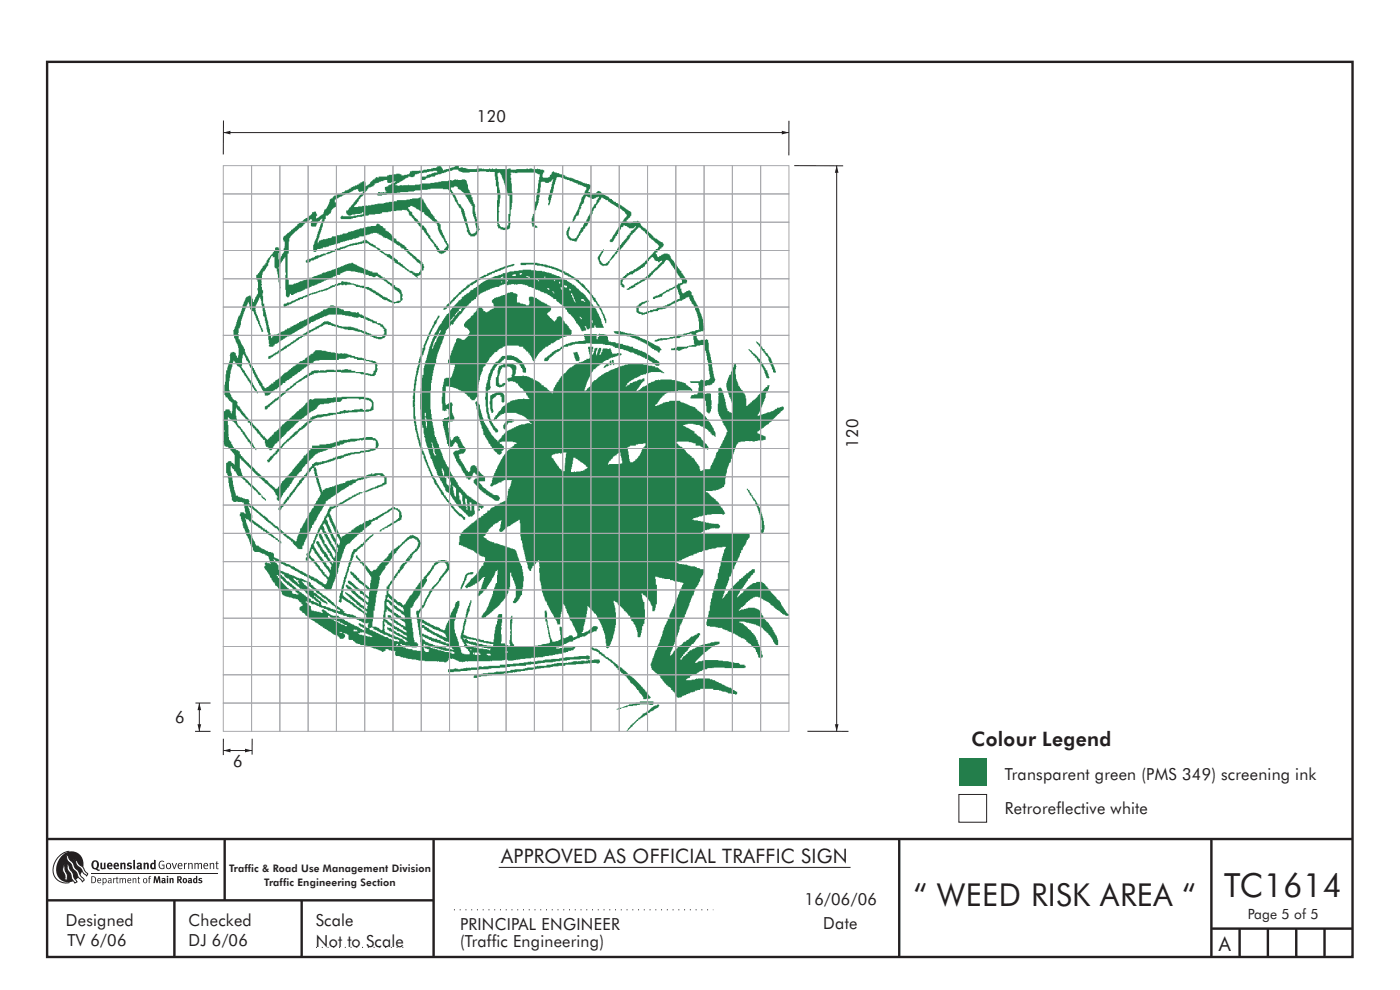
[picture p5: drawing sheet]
<svg xmlns="http://www.w3.org/2000/svg" width="297mm" height="210mm" viewBox="0 0 297 210" stroke-linecap="round" stroke-linejoin="round" font-family="sans-serif">
<defs><g id="words">
<text font-size="7.1" fill="#231f20" x="259.7" y="190.3">TC1614</text>
<text font-size="6.7" fill="#231f20" x="193.9" y="192.3">“ WEED RISK AREA “</text>
<g font-size="4.2" fill="#231f20">
<text x="206.1" y="158.3">Colour Legend</text>
<text x="106.3" y="183">APPROVED AS OFFICIAL TRAFFIC SIGN</text>
<text x="258.6" y="201.7">A</text>
</g>
<g font-size="3.5" fill="#231f20">
<text x="101.2" y="26">120</text>
<text x="182.1" y="95" transform="rotate(-90 182.1 95)">120</text>
<text x="37.2" y="153.4">6</text>
<text x="49.5" y="162.8">6</text>
<text x="213.2" y="165.5">Transparent green (PMS 349) screening ink</text>
<text x="213.2" y="172.7">Retroreflective white</text>
<text x="14" y="196.4">Designed</text>
<text x="40" y="196.4">Checked</text>
<text x="67" y="196.4">Scale</text>
<text x="97.6" y="197.2">PRINCIPAL ENGINEER</text>
<text x="170.7" y="192">16/06/06</text>
<text x="174.6" y="197">Date</text>
<text x="14.3" y="200.6">TV 6/06</text>
<text x="40" y="200.6">DJ 6/06</text>
<text x="67" y="200.8">Not to Scale</text>
<text x="97.6" y="200.9">(Traffic Engineering)</text>
</g>
<text font-size="3" fill="#231f20" x="264.7" y="195">Page 5 of 5</text>
<g font-size="2.2" fill="#231f20">
<text x="48.6" y="185">Traffic &amp; Road Use Management Division</text>
<text x="56.1" y="187.9">Traffic Engineering Section</text>
</g>
</g></defs>
<g fill="none" stroke="#231f20" stroke-width=".51">
<path d="M10 13.1h276.9v189.9h-276.9zM10 178h277M47.7 178v13M92 178v25M190.8 177.9v25M257 178v25M10 191h82M37 191v12M64 191v12M257 197h30M263 197v6M269 197v6"/>
<path d="M275 197v6M281 197v6"/>
</g>
<path d="M96.3 193h55M67 201h19.5" fill="none" stroke="#231f20" stroke-width=".21" stroke-dasharray=".2 1" stroke-linecap="butt"/>
<path d="M105.8 184h74.7" fill="none" stroke="#231f20" stroke-width=".21"/>
<g fill="#231f20">
<path d="M33.9 182.7l.7-.1 .3 .1-.1 .2a.69 .69 0 0 0-.9 .2 .69 .69 0 0 0 .1 .9l.2 .2 .5-.1v-.5h-.4v-.2h.6v.8a.9 .9 0 0 1-1.2-.3 .9 .9 0 0 1 .2-1.2z" fill-rule="evenodd"/>
<path d="M35.4 183.2a.62 .62 0 0 0-.1 1 .62 .62 0 0 0 1-.2 .61 .61 0 0 0-.1-.8 .61 .61 0 0 0-.8 0zM35.6 183.2a.47 .47 0 0 1 .5 .5 .47 .47 0 0 1-.5 .5l-.2-.5z" fill-rule="evenodd"/>
<path d="M36.4 183.1l.2-.1 .4 1.1 .3-1h.3l-.5 1.3h-.2z" fill-rule="evenodd"/>
<path d="M37.8 183.2a.66 .66 0 0 0 0 .9 .66 .66 0 0 0 .9 .1l-.1-.1-.5 .1-.2-.5h.8a.52 .52 0 0 0-.2-.6 .52 .52 0 0 0-.7 .1zM38 183.2h.3l.2 .4h-.6z" fill-rule="evenodd"/>
<path d="M39 183.1l.2-.1v.2l.5-.2-.4 .4-.1 .9h-.2z" fill-rule="evenodd"/>
<path d="M39.9 183.1l.2-.1v.2l.4-.2 .3 .2 .1 1.1h-.2v-1l-.2-.1-.4 .2v.9h-.2z" fill-rule="evenodd"/>
<path d="M41.2 183.1l.2-.1 .1 .2 .3-.2 .3 .2 .3-.1a.32 .32 0 0 1 .5 .3v.9h-.2v-.9l-.2-.2-.4 .2v.9h-.2v-1l-.1-.1-.3 .2v.9h-.2z" fill-rule="evenodd"/>
<path d="M43.3 183.2a.66 .66 0 0 0-.1 .9 .66 .66 0 0 0 .9 .1v-.1l-.5 .1-.2-.5h.8a.52 .52 0 0 0-.3-.6 .52 .52 0 0 0-.6 .1zM43.5 183.2h.3l.2 .4h-.6z" fill-rule="evenodd"/>
<path d="M44.5 183.1l.1-.1 .1 .2 .4-.2 .3 .2v1.1h-.2v-1l-.2-.1-.3 .2v.9h-.2z" fill-rule="evenodd"/>
<path d="M45.9 182.7h.2v.4h.3l-.1 .1h-.2v.8v.2h.3l-.1 .2-.4-.1v-1.1h-.2z" fill-rule="evenodd"/>
<path d="M21.3 183h.4v1l.1 .1 .2-.1v-1h.4l.1 1.3-.3 .1-.1-.1-.4 .1-.3-.1z" fill-rule="evenodd"/>
<path d="M22.9 183.2a.74 .74 0 0 0-.1 1 .74 .74 0 0 0 1.1 0l-.2-.2-.2 .1a.32 .32 0 0 1-.3 0 .32 .32 0 0 1-.1-.3h.8a.62 .62 0 0 0-.3-.7 .62 .62 0 0 0-.7 .1zM23.2 183.3h.3v.2h-.4z" fill-rule="evenodd"/>
<path d="M24.2 183.2a.74 .74 0 0 0 0 1 .74 .74 0 0 0 1 0l-.1-.2-.5 .1-.1-.3h.8a.62 .62 0 0 0-.3-.7 .62 .62 0 0 0-.8 .1zM24.6 183.3h.2l.1 .2h-.4z" fill-rule="evenodd"/>
<path d="M25.5 183.1l.3-.1 .1 .1a.43 .43 0 0 1 .4-.1 .43 .43 0 0 1 .3 .4v1h-.3l-.1-1.1-.3 .1v1h-.4z" fill-rule="evenodd"/>
<path d="M27 183.2l.5-.2 .5 .1-.2 .2-.3-.1-.1 .3a.5 .5 0 0 1 .6 .2 .5 .5 0 0 1-.3 .7l-.8-.1 .1-.3 .4 .2 .2-.2-.6-.3z" fill-rule="evenodd"/>
<path d="M29 183.2l.2 .2 .5-.1-.1 .2a.52 .52 0 0 0-.5 .2 .52 .52 0 0 0-.1 .5l.4 .2 .4-.1 .2 .2 .2-.3-.1-.7a.59 .59 0 0 0-.4-.6 .59 .59 0 0 0-.7 .3zM29.4 183.9l.3-.1v.3h-.3z" fill-rule="evenodd"/>
<path d="M30.4 183.1l.3-.1 .1 .1a.43 .43 0 0 1 .5-.1 .43 .43 0 0 1 .3 .4v1h-.4l-.1-1.1-.3 .1v1h-.3z" fill-rule="evenodd"/>
<path d="M32.7 182.4v.7a.65 .65 0 0 0-.9 .6 .65 .65 0 0 0 .9 .6l.4 .1-.1-2zM32.3 183.3l.4 .1-.1 .7-.3-.1z" fill-rule="evenodd"/>
<path d="M28.3 182.4h.3l.1 2-.4-.1z" fill-rule="evenodd"/>
</g>
<path d="M14.7 180.6a4 4 0 0 0-3.1 5.4 2.82 2.82 0 0 0 3.1 1.2M19.4 185.3h26.8" fill="none" stroke="#231f20" stroke-width=".21"/>
<path d="M13.3 181.4a2.62 2.62 0 0 1 3.2-.5 2.62 2.62 0 0 1 1.2 3 3.3 3.3 0 0 1-4.4 3 3.3 3.3 0 0 1-.5-5z" fill-rule="evenodd" fill="#231f20"/>
<path d="M15.6 182.2a2.36 2.36 0 0 1 1.3 1.3l.7 .5 .5 .9 .5 .5-.2 .4-.7-.6-.5-.9-.3-.3a1.67 1.67 0 0 1-1-1.4zM13.8 181.1a1.78 1.78 0 0 1 1 1.2l.7 .7 .4 1 .7 .8 .5 .9 .7 .7 .1 .3-.4 .3-.9-1-.4-1-.7-.7-.4-1-.3-.3a1.7 1.7 0 0 1-.8-1.5zM14.1 183a1.8 1.8 0 0 1 .7 1.3l.7 .9 .2 1 .6 .9-.4 .2-.7-.9-.2-1-.3-.4a1.67 1.67 0 0 1-.5-1.6zM13.3 183a2.24 2.24 0 0 1 .5 1.6l.5 .9v1.2h-.5v-1l-.2-.4a1.63 1.63 0 0 1-.2-1.7z" fill-rule="evenodd" fill="#fff" stroke="#231f20" stroke-width=".21"/>
<g fill="#231f20">
<path d="M19.6 182.7a1.07 1.07 0 0 0-.2 1.2 1.07 1.07 0 0 0 1 .6l.7 .2 .1-.2-.6-.2a.94 .94 0 0 0 .3-1.3 .94 .94 0 0 0-1.3-.3zM20 182.8h.2a.75 .75 0 0 1 .4 .6 .75 .75 0 0 1-.4 .7 .8 .8 0 0 1-.2-1.3z" fill-rule="evenodd"/>
<path d="M19.6 186v1.2a.58 .58 0 0 0 .6-.6 .58 .58 0 0 0-.6-.6zM19.4 185.9a.78 .78 0 0 1 .9 .3 .78 .78 0 0 1-.1 1l-.8 .1zM20.9 186.4l-.1 .3h.5l-.1-.3zM20.7 186.4a.43 .43 0 0 1 .6-.1 .43 .43 0 0 1 .2 .5h-.7v.2a.32 .32 0 0 0 .6 .1v.1a.54 .54 0 0 1-.7 0 .54 .54 0 0 1 0-.8zM21.9 186.6v.5a.33 .33 0 0 0 .5-.1 .33 .33 0 0 0 0-.4 .33 .33 0 0 0-.5 0zM21.7 186.3h.2v.1a.51 .51 0 0 1 .7 .3 .51 .51 0 0 1-.3 .6l-.4-.1v.5l-.1 .1zM23.1 186.9v.3l.4-.1v-.3zM22.9 186.4a.41 .41 0 0 1 .5-.2 .41 .41 0 0 1 .3 .5l-.1 .7-.1-.2-.5 .1a.31 .31 0 0 1 0-.5l.4-.1a.24 .24 0 0 0-.1-.4 .24 .24 0 0 0-.3 .2zM24 186.3h.2v.1l.3-.1-.3 .3v.7h-.2zM24.7 186h.2v.3h.3l-.3 .1v.8h.2v.2l-.4-.2v-.8l-.1-.1h.1zM25.3 186.3h.2v.1l.3-.1a.33 .33 0 0 0 .6 0l.3 .1v.9h-.2v-.7l-.1-.2-.3 .2v.7h-.2v-.8l-.1-.1-.3 .1v.8h-.1zM27.3 186.4l-.1 .3h.5l-.1-.3zM27.1 186.4a.43 .43 0 0 1 .6-.1 .43 .43 0 0 1 .2 .5h-.7v.2a.32 .32 0 0 0 .6 .1v.1a.54 .54 0 0 1-.7 0 .54 .54 0 0 1 0-.8zM28.1 186.3h.2v.1l.3-.1 .3 .1v.9h-.1v-.7a.23 .23 0 0 0-.2-.2 .23 .23 0 0 0-.3 .2v.7h-.2zM29.3 186h.2v.3h.2l-.2 .1v.8h.2l-.1 .2-.3-.2v-.8l-.1-.1h.1zM30.6 186.5a.37 .37 0 0 0-.1 .5 .37 .37 0 0 0 .5 .1l.1-.1a.38 .38 0 0 0-.4-.6zM30.5 186.4a.5 .5 0 0 1 .8 .4 .5 .5 0 0 1-.8 .4l-.2-.4zM31.6 185.9h.5l-.4 .2v.2h.3l-.3 .1v.9h-.1l-.1-.9zM32.7 185.9l-.1 1.4h.2l.1-1 .3 1h.2l.3-1 .1 1h.3l-.2-1.4h-.3l-.3 .9-.2-.9zM34.3 186.4l.1 .2a.23 .23 0 0 1 .2-.2 .23 .23 0 0 1 .2 .3 .43 .43 0 0 0-.4 .1 .43 .43 0 0 0-.1 .5h.6l.1 .1 .2-.2-.1-.6a.46 .46 0 0 0-.3-.4 .46 .46 0 0 0-.5 .2zM34.6 186.9h.2l-.1 .2h-.2zM35.4 186.3v1h.3v-1.1zM35.4 186a.17 .17 0 0 0 .3 0 .17 .17 0 0 0-.3 0zM35.9 186.3l.1 1h.3v-.7l.1-.1 .1 .8h.3v-1zM37.6 185.9v1.4h.3v-.6l.4 .6h.4l-.5-.6a.42 .42 0 0 0 .4-.5 .42 .42 0 0 0-.5-.3zM37.9 186.1h.3a.23 .23 0 0 1 0 .3 .23 .23 0 0 1-.3 .1zM38.6 186.8a.55 .55 0 0 0 1.1 0 .55 .55 0 0 0-1.1 0zM39.1 186.5l.1-.1a.33 .33 0 0 1 .2 .4 .33 .33 0 0 1-.3 .3zM39.9 186.4l.1 .2a.23 .23 0 0 1 .2-.2 .23 .23 0 0 1 .2 .3 .43 .43 0 0 0-.4 .1 .43 .43 0 0 0-.1 .5h.6l.2 .1 .1-.2-.1-.6a.46 .46 0 0 0-.3-.4 .46 .46 0 0 0-.5 .2zM40.2 186.9h.2l-.1 .2h-.1zM41.6 185.8v.5a.51 .51 0 0 0-.7 .5 .51 .51 0 0 0 .7 .5h.3v-1.5zM41.3 186.5h.3l-.1 .6-.3-.1zM42.2 186.3a.42 .42 0 0 0 0 .5 .42 .42 0 0 0 .4 .2l-.1 .2-.4-.2-.1 .2 .2 .1a.44 .44 0 0 0 .7-.2 .44 .44 0 0 0-.5-.5l.1-.2 .3 .1 .1-.2z" fill-rule="evenodd"/>
</g>
<path d="M203.4 160.8h5.9v5.9h-5.9z" fill-rule="evenodd" fill="#00693f"/>
<path d="M203.4 168.5h5.9v5.9h-5.9z" fill-rule="evenodd" fill="#fff" stroke="#231f20" stroke-width=".21"/>
<g fill="#fbfdfc">
<path d="M136 47.6h.2v.3l-.2-.1z" fill-rule="evenodd"/>
<path d="M136.3 48.1h.4v.2h-.2z" fill-rule="evenodd"/>
<path d="M134.8 47.9h.1l-.1 .5h-.3v.3h-.1v-.4z" fill-rule="evenodd"/>
<path d="M139.5 53.2h.2l-.1 .2h-.1z" fill-rule="evenodd"/>
<path d="M146.2 55h.3v.3h-.3z" fill-rule="evenodd"/>
</g>
<path d="M128 52.8h.1v.4l-.8 1.3v.8l.2 .1v.2l.4 .4h.6l.1-.3h.3l.1-.3 .3-.1 .3-.7 .7-.8 .2 .1v.3l-1.2 1.2v.3l-.2 .2v.2l-.2 .3-1 .1-.2-.3a.94 .94 0 0 1-.7-.9l-.2-.3v-.5l.4-.3v-.3l.2-.1v-.2l.3-.2v-.2l.3-.1z" fill-rule="evenodd" fill="#237e4b"/>
<path d="M144.6 57.7l.2 .2h-.2z" fill-rule="evenodd" fill="#fbfdfc"/>
<path d="M97.3 62h.4v-.3l.3-.2h.2v-.3l.5-.1 .2-.2v-.3h.3v-.2h.4v-.3l1.1-.5 .4-.3h.2v-.3l1.2-.4 .2-.3h.6l.1-.4 .7-.1 .3-.2 .6-.1 .1-.3h.5l.4-.4 .8-.1 .6-.3 .9-.2 .4-.2 .5 .1-.4 .4-.9 .1-.3 .2h-.5l-.5 .4h-.3l-.1 .3-1.2 .2v.2h-.6v.3l-.8 .1v.3h-.5l-.1 .2-.6 .1-.3 .4-.6 .1v.2h-.3l-.2 .4-.5 .1-.3 .4h-.4l-.2 .4h-.2v.2l-.5 .1v.3l-.5 .1v.2l-.4 .2-.2 .3-.3 .2-.4 .3v.3l-.4 .1v.2h-.2v.3l-.2 .2h-.3v.3h-.2v.2l-.7 .7h-.3v.4l-.7 .2v-.3l.2-.3h.3l.2-.6h.3l.2-.2v-.3h.2l.6-.6v-.2l.4-.1 .7-.8z" fill-rule="evenodd" fill="#237e4b"/>
<path d="M117.8 63.4h.2v.3z" fill-rule="evenodd" fill="#fbfdfc"/>
<g fill="#237e4b">
<path d="M110.5 55.7h3.5v.2h.5v.1l1.4 .1 .3 .3 .9 .1v.1l1.1 .2 .5 .4h.4l.1 .3 .7 .1v.2l.7 .1v.3h.3l.4 .4 .4 .1 .2 .2 .4 .1v.3l.5 .1v.2l.4 .2 .1 .3h.4l.4 .5 .2 .5h.2l.1 .4 .4 .1v.2l.6 .5v.3l.2 .1 .2 .4 .3 .1 .1 .6 .3 .1 .1 .5 .4 .2 .1 .5 .2 .2v.2l.3 .2 .2 .9 .3 .1 .1 .8 .2 .2v.9h-.2v-.5l-.3-.3-.2-1.1-.2-.1-.3-.9-.2-.1-.4-.8-.2-.2-.2-.4-.3-.2-.1-.3-.3-.1v-.4l-.2-.1v-.3l-1-1v-.2l-.4-.1v-.3h-.2l-.2-.3h-.3v-.3l-.6-.6h-.2v-.2h-.3l-.2-.4h-.2l-.3-.4-.7-.2v-.1h-.4l-.3-.4h-.4l-.1-.4h-.4l-.7-.4h-.5l-.1-.3-.9-.1-.2-.3-1.2-.1-.2-.2h-.6v-.1h-1v-.2h-.5v-.1l-2.9 .1-.1-.1z" fill-rule="evenodd"/>
<path d="M135 64.9l.5-.1 .1-.4h.3l.3-.4h.5l.2-.2h.8l-.2 .2h-.3l-.4 .4h-.3l-.4 .2-.6 .7v.7l.4 .2 .8 .2 .4-.3h.3v-.1h.5v-.3h.6l.1 .4-.9 .1-.2 .3-.2-.1v.2l-1.2 .2v-.2h-.6l-.1-.2-.4-.2v-.8h-.1z" fill-rule="evenodd"/>
<path d="M99.6 106.5l.4 .1v1.7h-.2zM98.7 105.7l.3 .2 .2 2.3-.3-.1 .1-.5-.2-.1zM97.3 104.4l.4 .1 .1 .4 .3 .1 .1 2.1-.4-.1-.1-1h-.2zM96 102.9h.1v.3h.3l.3 .4v1.8l-.3-.3zM94.6 101h.2v.2h.3v.3l.4 .5v.3h.2l-.2 1.3-.2-.2-.1-.5-.4-.1v-.2h-.1zM93.7 99.3l.5 .7v1l-.4-.6zM91.6 93.8l.2 .2v.5l.4 .6v.9h.1v.4h.2v.2h-.3l-.2-.5h-.1v-.8l-.2-.4zM90.1 88.6h.2v.2h.2l.1 1.9-.3-.3v-1h-.1zM90.1 87.6h.2v.7h-.2zM93 70.7h.1v.5l-.3 .4-.3 1h-.2l-.4 1.2-.2 .2v-.4l.2-.3v-.6l.4-.5v-.4h.2l.1-.4 .3-.2zM93.4 70h.1v.4l-.4 .3v-.3zM125.5 67.9h.2v.7l-.2-.3zM122.9 67.2h.3l.2 .3v.2h-.2v-.2zM96.3 67.1h.1v.2l-.9 .9 .2-.5h.2zM96.7 66.4h.3v.2l-.5 .4zM97.1 66h.2l-.1 .4h-.2zM97.5 65.5h.2l.3-.2-.2 .7h-.5zM123.3 63.4h.5l.3 .6h-.2l-.1-.2h-.5zM121.1 62.2h.3l.7 2-.2-.2-.3-.8-.2-.1v-.5h-.3zM117.4 62l.2 .2h-.2zM117.3 61.7h.1v.3h-.3zM120.8 61.2l.3 .2v.2h-.3zM119 60.9l.2 .1v.5l-.2-.3zM116.1 61.1h.3l.1 .4h-.2zM119.7 60.5l.6 .1v.4h-.5zM118.6 59.8h.2v.3h-.2zM106.4 59.6h.1v.3h-.2zM114.1 59.4l.3 .2h-.3zM107.5 59.4h.2l-.1 .4h-.2zM117.5 59.3l.3 .1v.2l-.3-.1zM113.8 59h.2l.1 .4h-.2zM115.5 58.7h.2v.2h-.2zM106.3 58.8l.5-.1v.2h-.3v.1h-.3zM111.6 58.6l.7 .1 .1 .2h-.3zM108.7 58.3l.7-.1v.4h-.7zM110.3 57.9h.4v.3l-.4 .1zM98.1 62.9l-.1 .5h-.3v.3h-.4l-.1 .3-1.3 1.3v.2l-.4 .2-.1 .5-.7 .5-.2 .6-.8 .9v.4l-.7 .7-.5 1.2h-.2l-.1 .7-.5 .8-.1 .6h-.2l-.1 .7h-.1l-.1 .7h-.2l-.1 1-.2 .4-.1 1-.4 .6v.6h-.1v.5h-.1v1.4h-.3v.6h-.1l-.2 3.5h-.2v3.2h.2v1.4h.1l-.1 .1 .1 .1v1.2h.1v.5h.1v.6h.3v1.3l.2 .3-.1 .4 .2 .2v.8l.3 .3v.5l.2 .3v.5l.2 .2 .2 .9 .2 .2v.6l.4 .3 .6 2h.2l.3 1.2 .2 .2 .1 .5 .3 .1 .1 .6h.2v.4l.3 .1 .1 .6 .4 .4v.4l.2 .2v.2h.4l.3 .2 .3 .7 .2 .1 .1 .5 .4 .2 .1 .5h.2v.2l.4 .3v.4h.2v.2l.4 .1 .9 1h.2v.2l.4 .2v.2l.2 .2h.2v-.1l.4 .1 .7-.6-.1-1.9 .6 .1 .1 .4 .8 .1v.2h.2v-.2h.2l.2-.2-.5-.5-.5-.2-.1-.2-.5-.1-.1-.3-.6-.2-.2-.3h-.2v-.2l-.8-.4-.3-.2v-.3h-.2v-.2l-.4-.1v-.3l-.6-.4v-.3l-.4-.1v-.3l-.2-.1v-.5h-.2l-.2-.5-.2-.1-.2-.6-.5-.5-.6-1.6-.4-.1v-.3l-.2-.2-.3-.8-.2-.1-.3-1.3-.3-.5-.3-.8h-.1v-.6l-.3-.4-.3-1.2h-.2l-.3-2h-.1v-.4h-.1v-.8h-.1l-.1-1.7h-.2l-.1-5h.1v-1.6h.2v-.6h.1v-.8h.1v-.6h.1l.4-2.1h.2v-1h.1v-.5h.2v-.5l.3-.6v-.3l.3-.3 .1-.7 .3-.5v-.5l.3-.2 .2-1.1 .3-.3v-.5l.2-.1v-.2l.4-.2 .1-.4 .4-.2v-.2l.3 .1 .3-.2v-.4l.8-.8v-.3l.4-.2v-.3h.2l.4-.3 .2-.7 .7-.6 .2-.3h.2l.1-.4 .4-.1 .1-.5 .6-.1v-.3h.4v-.3l.5-.5h.2l.2-.4 .5-.1 .3-.3h.3l.1-.2 .8-.1 .1-.3 1.1-.2v-.1h.8v-.3l1-.2v-.1h.5l.1 .2 1-.1v-.1h.6v.1l1.8-.1v.1l1.2 .2v.3h.6l.2 .2h.4l.3 .4 .9 .1 .1 .2 .7 .2 .2 .2 .7 .1v.3h.3l.2 .2 .6 .3 .1 .3h.6v.4l.2 .2h.3l.3 .5h.3l.2 .4h.3l.1 .4h.2v.3l.4 .1v.4l.3 .3v.2l.5 .1v.3l.6 .5v.2l.5 .5v.4l.4 .1 .2 .6h.3v.3l.3 .7 1-.3-.4-.8 .4 .1v.3l.2 .3h.3l.1-.3 1.1-.1v-.5h.2l.1 .5h1.7v-.1l-.2-.2v-.4l-.2-.1-.2-1-.5-.7v-.4l-.2-.1v-.3l-.2-.2v-.4l-.3-.1v-.2h-.2v-.3l-.4-.2v-.3l-.3-.2v-.3h-.3v-.2l-.5-.4v-.2l-.3-.3v-.2l-.6-.6-.5-.1v-.3l-.4-.1v-.2l-.7-.5v-.3h-.2l-.2-.2h-.3v-.3l-1.1-.5v-.2l-.7-.1v-.3h-.4l-.6-.4h-.5l-.6-.4h-.5v-.3l-1.1-.1-.3-.2-2.9-.3v-.1h-1.8v.1l-2.8 .3-.2 .2-1.3 .1v.3l-.8 .1-.2 .3h-.6l-.5 .3h-.4l-.5 .4-1.2 .5-.6 .6-.5 .1-.1 .4h-.2l-.2 .2h-.3l-.1 .4-.6 .1v.2l-.4 .4h-.4l-.2 .4h-.2l-.3 .3z" fill-rule="evenodd"/>
<path d="M160.4 72.5l.4 .1v.2l.4 .1v.3l.5 .4 .1 .4h.4v.4l.2 .1v.3l.5 .2 .1 .5 .5 .4 .4 1.2 .2 .2v.4l.3 .2 .2 1.1-.6-.1v-.5l-.3-.1v-.5h-.1l-.2-.8-.4-.5v-.6l-.2-.2v-.2l-.4-.1-.2-.6h-.3v-.4l-.3-.1-.3-.7-.3-.2v-.2l-.5-.4z" fill-rule="evenodd"/>
<path d="M158.8 74h.2v.3l.5 .1v.2l1 .8 .3 .3v.3l.4 .1v.4h.3l.1 .5 .3 .2v.4l.5 .5v.3l.4 .2v.4h.1l.1 .8 .3 .2-.2 .3-.6-.2-.1-.7-.2-.2v-.5l-.4-.5v-.3l-.2-.1-.1-.5-.4-.2-.3-.6h-.2l-.1-.6h-.4v-.4h-.2l-.1-.4-.4-.1v-.2l-.6-.5z" fill-rule="evenodd"/>
<path d="M130.2 70.3h1.6v.1h.4l.4 .2h.5v.1h.8v.2h.5v.1h.5l.1 .4h.5l.4 .3h.3l.9 .5h.3l.4 .4 1 .3 .1 .3 1.1 .4v.2l.3 .2v.3l-.3 .1v.4h-.4l-.1-.4-.7-.1v-.3h-.4l-.1-.2h-.3v-.2l-.8-.4v-.3l-.5-.1-.5-.3h-.3v-.3h-.5l-.1-.2-1.1-.3-.5-.3h-.7l-.2-.4h-1.3v-.1l-1.1-.2z" fill-rule="evenodd"/>
<path d="M115.6 75.9h.3l.4-.5h.2l.3-.4h.2l.1-.4h.3l.4-.3h.3l.1-.3h.5l.3-.2v-.2h.3l.1-.3 .5-.1 .1-.3h.5l.4-.2h.4v-.1l2.8-.4-.1-.7h-.1v-.6h2.8l-.1 .1v1h.2v-.5h.2l-.1-.6 .4-.2v.2l1.3 .1v.2h.3v.3h.1l.1 1 1.4 .1 .2 .2 1.4 .1 .1 .3 1.1 .1 .3 .3h.7l.1 .3 .9 .1 .1 .3 .8 .1 .1 .2 .6 .2 .2 .2 .8 .4 .3 .3 .4 .2 .2 .2h.2v.3h.4v.1a.92 .92 0 0 1 .6 .8h-.2v.3h-.7l-.8-.9-.9-.3v-.3h-.6v-.2h-.3l-.8-.5h-.4l-.2-.3-.6-.1-.1-.2h-.7l-.5-.4-.8-.1-.3-.3h-.8l-.1-.2h-.8v-.2h-.3l-.2-.3-1.5-.1v-.1h-.5v-.2h-2.4v-.1l-3.5 .1v.2h-.5l-.2 .2h-.8v.3h-.9v.3l-.6 .1-.2 .4-.9 .4v.2h-.3l-.3 .5h-.3v.2l-.5 .2v.2l-.3 .5h-.7z" fill-rule="evenodd"/>
<path d="M121.6 74.8h.5v-.2l.5 .2v.3l.3 .6-.1 .9-.7-.1z" fill-rule="evenodd"/>
<path d="M129.8 76.4h.4l.1 1.1h-.2v-.3h-.2z" fill-rule="evenodd"/>
<path d="M129.5 76.5h.2v1h-.4z" fill-rule="evenodd"/>
<path d="M128.6 77.2h.3l.2-.2 .1 .6-.6 .1-.1 .2-.5 .2 .1-.4z" fill-rule="evenodd"/>
<path d="M105.2 76.7h.4l.9-1.2 .9 .1 .1-.2 1.6 .1 .1 .2 .6 .2 .1 .2h.2v.3l.6 .2 .3 .6 .2 .1 .2 .6 .2 .2v.9l-.7-.1v-.6h-.2v-.2h-.2v-.4l-.2-.1-.3-.6-.5-.2-.1-.2-.5-.1v-.1h-1.5v-.3h-.5v.3l-.4 .1-.1 .3h-.2l-.4 .5-.4 .2v.2h-.2v.2l-.2 .2v.3l-.4 .3v.3h-.1l-.3 1.1h-.1v.5h-.1v1.4h.1a.92 .92 0 0 1-.6 .8l.1 4.7 .3 .3v.5h.1v.5l.2 .2v.4l.4 .4 .1 .5 .4 .2v.2a.92 .92 0 0 1 .6 .9l-.6 .1v-.2l-.5-.4-.2-.7-.3-.1v-.3l-.4-.5v-.6l-.3-.3 .1-.4h-.1l-.1-.7h-.2l-.1-2.7h-.1l.1-2h.1l-.1-.7h.1v-.7l.3-.3v-.5h.1l.1-1.2 .4-.4 .1-.7 .3-.1 .1-.5 .2-.1v-.3l.3-.1v-.2z" fill-rule="evenodd"/>
<path d="M104.1 83.8l1-.4 .1-.2h.6v-.1l.7 .1 .5 .6v1.5l-.1 .1-.5-.1v-1.1h-.2v-.4l-1 .1-.1 .4h-.3l-.3 .3v2.1l.2 .4-.1 .5h-.4l-.1-.8h-.1l-.1-1.7h.1v-1.2z" fill-rule="evenodd"/>
<path d="M103.3 138.7h.7l.1 .3h-.6v-.1h-.2zM100.7 138.4h1v.3h.2v.2h-.3v-.1l-.9 .1zM100.4 138.4h.2v.4h-.2zM107.2 138.2h.5v.2h-.5zM99.8 137.7h.2v.2h-.2zM89.9 137.3h.2l.1 .3h.4v.1h.3l.2 .1-.2 .5h-.7v-.2h-.2zM89.9 136.6h.2l.1 .2 .9 .2 .6 .3 1.4 .3v.1l.9 .1 .3 .3 1.8 .1v.1h.3v.4h-.6v-.3l-1.5-.1-.2-.2-1.1-.2-.2-.2-1-.1-.6-.4h-.5l-.2-.2-.6 .1zM84.2 136.6h.2l-.1 .4h-.2zM98.9 136.4l1 .2v.1h.5v.1l.9 .2 .2 .2h.7v.1h.5v.2l1.4 .1v.1h-.1v.2h-.3l-.3-.2-1.8-.1-.1-.3-.4 .2v-.2h-.6v-.1h-.6l-.3-.2h-.4zM99 135.5l2 .2v.3h.2v.1l3.4 .5 .1 .2h-.1v.3l-2.1-.3-.2-.2-1.2-.1-.1-.3-1.7-.2v-.3h-.3zM98.3 135.3l.6 .1v.1h-.3v.2h-.2zM89.5 135h.4l.3 .4 .7 .1v.2h.5v.3l1.7 .4v.1l1 .2v.1h.6l.1 .3 1.1 .2v.3l.4 .2-1.6-.2-.1-.3h-.8v-.1l-.8-.1v-.1h-.7v-.2h-.4l-.1-.2-.9-.1-.1-.3-.6-.1-.1-.4-.5-.1zM76 134.3h.5v-.3l.1 .2 .5-.2 .1 .3 .7 .1 .5 .4h.4l.2 .3-1.1-.1-.4-.2-1.3-.2v-.2h-.2zM72 134h.5l.1 .3h-.4zM75 133.6h.4v.1l.2-.1 .3 .3h-.9zM78.4 133.2l.6-.1v.1h.2v.4l.8 .1 .1 .2 .5 .1 .1 .3 .6 .1 .1 .2h.6l.6 .5h.4l.8 .5 .9 .1v.4l-1.1-.1v-.3l-1.1-.2-.2-.4h-.6l-.4-.3h-.4l-.7-.5h-.4l-.3-.4h-.4l-.1-.2h-.5zM74 132.9h.4v.3h-.4zM73.1 132.6h.5v.2h-.4zM89.1 131.8l.5 .4h.4l.2 .4h.4l.5 .3 .7 .3v.2l1.2 .3 .1 .2 .7 .1 .4 .4h.3l.1 .6 .2 .3-.7-.2-.4-.3-.6-.2-.1-.2-.7-.1-.1-.3-1.1-.4-.2-.4-.8-.3-.1-.3h-.5v.2h-.1l.1 .4h.5v.4l.5 .1 .2 .3h.4l.3 .4h.4v.2l.7 .2 .3 .3h.3l.4 .4h.3l.2 .2h.2v.3l1.1 .2 .1 .4-.8-.1v-.3h-.5l-.4-.2-.2 .1v-.4h-.7v-.2l-1.1-.1-.1-.3h-.5l-.4-.3-1.2-.4-.1-.7h-.1v-.6h-.2zM81.5 131.8h.3v.3h.2l.1 .4 1.1 .4v.3h.4v.2l.6 .2 .1 .3h.5l.4 .4h.2l.2 .3 .6 .2 .2 .5-.8-.3-.3-.4h-.4v-.2h-.2v-.1h-.5l-.3-.4-.8-.3-.1-.4-.9-.1v.5h.3l.2 .3 .6 .1 .1 .3 .5 .1 .1 .2 1.4 .5 .2 .4h.4l.1 .2h.2v.3h.3v.1l-.5 .1-.1-.2h-.3v-.3h-.2v-.2h-.5l-.5-.4-.7-.1v-.2l-.8-.2-.2-.2h-.3v-.1a.84 .84 0 0 1-.9-.7h.2l-.2-.2v-.6h.2zM70.8 131.4l.4 .1 .1 .2 .8 .1v.3h.4l.6 .5-.7-.1-.2-.3-.4-.1-.2-.3-.7-.1zM69.6 130.6h.3v.3l.8 .5-1-.3zM82 129.3h.3v.2l.3 .1 .1 .3h.3l.3 .5 .6 .2 .2 .4 .6 .1 .2 .4h.3l.1 .2 .6 .3 .1 .9-.4-.1-.1-.2h-.3l-.3-.4-.5-.1v-.3h-.2l-.5-.4h-.2l-.5-.5-.1-.4h-.6v.5l.3 .4h.3l.7 .7 .5 .1v.3l.6 .1 .5 .5h.3v.3l.7 .4v.4l-1.5-.8v-.2l-.9-.3-.2-.3-.5-.1v-.3l-.8-.4-.2-.3h-.3v-1.7h.2zM82 127.7h.4l.5 .7h.2l.2 .4 .4 .1v.3h.2l.5 .4h.4l.4 .4v.3l.4 .1 .3 .2v.8h-.3l-.2-.4h-.2l-.2-.4-.6-.1v-.2h-.3v-.3h-.4l-.1-.4h-.3l-.2-.3h-.2l-.4-.5h-.2v-.2l-.3-.2zM64.9 127.6l1.1 .2 .1 .4h.7l.5 .4h.4l.1 .2 .8 .1 .1 .3h.5l.4 .3 .8 .1 .5 .4h.9v.3l.9 .1 .1 .2h.8v.3l1.7 .2 .4 .4h.4l.1 .2 .6 .1 .4 .4 1-.1v.4h-.2l.2 .7h-.4v-.1h-.3v-.3h-.3v-.2l-.6-.1-.1-.3h-.4v.4l.4 .3 .8 .3v.2l.2 .2v.1h-.6l-.1-.3h-.3v-.2h-.4v-.3l-.7-.1-.4-.3-.6-.2-.1-.2h-.4l-.3-.4h-.4v-.2l-.6-.1-.5-.5h-.2v-.3l-1.7-.1-.5-.5h-.2l-.4-.5h-.2l-.2-.2-.4 .1 .2 .6-2.4-.5-.1-.9-.6-.3-.3-.5h-.2zM82.3 126.6h.2l.1 .4 .4 .1v.2h.3l.2 .4 .4 .1 .2 .4 .9 .4v.2h.4l.2 .4v.6l-.2-.3h-.2l-.2-.2h-.2l-.1-.3h-.3l-.2-.2v-.2h-.4l-.1-.3h-.2l-.2-.5h-.2l-.2-.3h-.3l-.1-.3h-.4zM66.7 126.4l.2 .2h-.2zM64 123.3h.4l.2 .3 .4-.2 .2 .8h.3l.2 .3h.3v.3l.4 .1 .4 .5h.2l.2 .5 .6 .1 .1 .2h.2v.3l.3 .2h.2l.1 .3h.4l.5 .5v.2l.6 .2v.3h.2l.1 .2 .5 .2v.2l.4 .4 .6 .1 .1 .3-.8-.1-.6-.3h-.5l-.1-.3-.9-.1-.1-.2h-.7l-.3-.3v-.6l-.2-.2h-.2l-.4-.5h-.3l-.1-.4h.3l.2 .4 .5 .1v.2l.4 .2 .1 .2 .8 .2v.3h.3v-.4l-.4-.3-.5-.2v-.2h-.2l-.4-.5-.6-.2-.1-.4h-.3l-.1-.3h-.3l-.2-.4h-.3l-.3-.4-.4-.1v-.3l-.4-.1-.2-.4h-.3v-.2zM62.2 122.7l.6 .1v.3h.5l-.1 .5h.2l.1 .3h-.2l-.2-.2v-.3h-.3l-.2-.3h-.3zM58.7 122h.3l.2 .2v.3h.2v.2l.5 .1 .1 .4 .3 .2h.2v.3l.4 .1v.2h.4v.3l.6 .2 .3 .4v.2h.4l.1 .5 .6 .3v.2l-1.3-.2v-.5h-.3l-.1-.3h-.3v-.3h-.3l-1.1-1.1-.1-.4h-.2l-.2-.5-.2-.2h-.2v-.4h-.3zM59.3 121.6h.5l.1 .2h.4v.4l.3 .4 .7 .1 .1 .4h.2v.2h.3l.6 .6h.2v.3l.6 .2 .4 .5 .8 .2v.3h.3l.1 .5h.2l.3 .3h.2l.1 .4 .5 .1v.3h.4l.4 .6 .5 .1 .2 .5-.4-.4-.7-.1v-.2h-.6l-.2-.5-.4-.2-.2-.2h-.3v-.2h-.3l-.7-.8h-.4v-.2l-.2-.3h-.2v-.2h-.3l-.1-.4h-.2l-.3-.3h-.2v-.3l-.4-.1-.3-.5h-.4l-.3-.2v-.3l-.4-.5h-.3l-.1-.3h-.2zM92.3 119.9h.2l.1-.3h.3l.3-.3h1.1l.4 .3 .1 1h-.2v.4l-.3 .1v.3l-.9 .9-.4 1-.5 .4v.2h-.2l-.6 .6v.3l-.5 .3-.4 1.1-.2 .2-.1 .4-.3 .2v.3l-.3 .5v.5h-.3l-.2 .3-.1 .4-.4 .3v.2l-.6 .1 .1 1.9h.1l.3 2.2h.1v.9h.1v.5h.1v1.1h.2v.5h.1l.1 1.4-1.9-.2-.2-.2-1.3-.1-.1-.3h-.5l-.3-.5h-.3v-.2h.4v.2l1.7 .2 .3 .3h1.1l.4-.5-.1-.3h-.3v-.3h-.5l-.1-.9h-.1l-.4-4.3h-.2v-2.1h.3v-.2l.3-.1v-.4h.1v-.4l.6-.6v-.2h.3l.1-.5 .2-.1 .3-.8h.1v-.6h.1l.1-.5h.3l.1-.5 .2-.1 .1-.5 .3-.1v-.5h-.1l.1-.5 .6-.5v-.2l.2-.1 .3-.6 .3-.3v-.3zM66.1 116.5h.3l.4 1 .4 .1 .2 .6 .4 .2v.3l.5 .3 .2 .6 .2 .2 .2 .5h.2v.2l.5 .4 .1 .5 .2 .1v.6l-.2 .4-.5-.4v-.3h-.3v-.4l-.4-.2v-.3h-.2l-.4-.4v-.4l-.6-.5v-.2l-.6-.5v-.2l-.3-.3h-.2l-.2-.2v-.3l-.3-.1v-.3l.4-.5zM86 114.9h.2l.6-.6 1-.1v.1h.3v.2l.2-.2v.2l.5 .5v.3h-.1l-.3 1.1h-.2l-.1 .3-.8 .5v.3l-.3 .1v.2l-.4 .3v.2h-.2v.3l-.5 .4v.4h-.4l-.5 .5v.2l-.2 .2v.4l-.4 .2-.1 .6h-.2l-.3 .6-.5 .4-.1 .6-.5 .3v.4h-.2l-.2 .6h-.3v1.8h-.2v.9l-.3 .4v2h-.1v.9h-.1l-.1 3.2-.4 .1-.4-.3v-.2h-.3l-.3-.3h-.8v-.9h.1l-.1-.3h.1v-.6h.1v-1.6h.3l.3-3.5 .3-.4v-.8l.2-.4 .1-1.3h.2l-.2-.9 .4-.2 .4-.9 .5-.4 .1-.7h.2l.5-.5 .1-.5 .3-.1v-.2l.7-.9v-.2l.2-.3h.3v-.3l.3-.3v-.2h.3v-.3l.9-.9h.3zM67.9 112.3l.5 .2 .1 .7h.2l.2 .6h.2l.1 .6h.3v.4l.2 .1v.4l.2 .1v.2l.3 .1 .3 .9 .4 .2v.3l.3 .2-.2 1h-.2l-.6-1.5h-.3v-.3l-.3-.3-.4-.8h-.3v-.8l-.4-.3v-.4l-.2-.2-.2-.5h-.3l-.1 .1 .1 .9 .5 .4 .1 .7 .2 .1v.3h.3v.4h.2l.1 .5 .3 .1v.4l.2 .2h.2v.5l.4 .3 .1 .5h.3v.2h.1l-.1 .8-.4-.3v-.3l-.2-.1-.2-.5-.3-.2v-.4l-.4-.3v-.3l-.3-.1v-.3l-.4-.2-.1-.5-.3-.1-.1-.5-.2-.1v-.4l-.3-.2h-.3l-.2 .5 .3 .1 .2 .7h.3l.1 .6 .2 .1 .3 .7 .3 .1v.5l.5 .2 .3 .6 .8 .9-.1 1.1-.3-.2v-.2l-.3-.5h-.3l-.1-.6-.3-.1v-.3l-.3-.1-.2-.6-.6-.5v-.3h-.3v-.3l-.5-.5-.1-.5-.2-.1v-.4h-.1v-.3l.2-.1 .4-1.4 .2-.1v-.4l.5-.7zM68.7 111h.2v.2h.2l.2 .9 .3 .2v.4l.5 .5 .2 1 .2 .1 .2 .5 .3 .2v.5h.3v.5l.3 .1v.3h.2l-.2 .7h-.3v-.5l-.3-.1v-.4l-.2-.1-.3-.6h-.2v-.5l-.2-.1-.3-.8-.2-.1v-.3l-.3-.2-.1-.6-.3-.1-.2-1-.2-.1zM69.5 109.5l.3 .3 .1 .8 .4 .4 .1 .6 .3 .1 .2 1 .3 .1v.4h.2v.6h.2l.2 .4 .2 .1v.3h.1l-.1 1h-.2l-.2-.3h-.2v-.7l-.6-.8-.1-.6-.3-.1-.3-1.3-.5-.7v-.5l-.4-.3v-.4l.3-.1zM121.6 97.1h.5v.2h.4l.7 .8 .5 .1 .2 .4 .4 .1 .1 .3h.2v.3l-.6 .2v.3l-.8 .1v.1l-2.1 .1zM130.1 96.8h.2l.1-.2h.4v-.2l.4-.2 .1-.2h.3v.7l.3 .4 .1 1.2-3 .3 .2-.8 .4-.1 .1-.4h.2zM117.1 96.5l.7-.1v-.2h.7v-.1l.6 .1 .3-.2h.8l-.2 1.1h-.1v1.2h-.1l.1 .4h-.1v1.2l-.1 .1-.5-.1-.1-.4h-.3l-.2-.2-.1-.5h-.3l-.2-.6-.5-.5-.1-.5-.4-.1zM48.9 98.9h.3v.4l.2 .2h.3v.4l.3 .1 .3 .7 .2 .3h.5l.1 .4h.3l.3 .4 .4 .2v.3l.5 .2v.2l.2 .2h.2l.2 .4h.3l.1 .4 .4 .3h.2l.2 .4h.2l.1 .5 .8 .2-.2-.5h-.2v-.2l-.4-.1v-.3l-1.3-1.3h-.2l-.4-.4v-.2h-.2l-.2-.4h-.2l-.4-.3v-.3l-.3-.1-.3-1h-.1v-.5l-.2-.2v-2.1h.1l.2 .3v.2h.3l1.7 1.8h.2v.3l1 .9h.2v.3l.4 .1 .1 .4h.2l.5 .6h.3v.2l.2 .3 .6 .2v.3h.2v.2h.3v.3h.2l.5 .4v.3l.4 .3v.4h.2v.3l.3 .1v.1h-.3v.5l.3 .2 .4-.1 .4-1 .2-.1v-.4l.5-.3v-.3l.4-.2v-.2l.4-.2v-.2l.2-.1v-.4l.4-.1 .4-1.1 .4-.1v-.3l.4-.2v-.3h.2v-.2l.2-.3a.92 .92 0 0 0 .6-.8l.7-.5 .1-.4 .3-.1v-.2l1-1h.2v-.3l.5-.4 .5-.2 .1-.2 .9-.1 .2-.3h.5l.5-.3 .7-.2 .1-.2 .8-.1 .1-.3h.8v-.2h.6l.4-.4 1.2-.1v-.1h1.1l.3-.3h.6v-.1h.3v.1l2.5-.1v.1l.6 .2v1.3l-.2 .2-1 .2-.3 .2-1.7 .1-.2 .3-2 .1v.1l-1.3 .3-.2 .2-1.6 .2v.3h-.5l-.2 .2h-.4v.2h-.4l-.6 .3h-.8v.3h-.3v-.2l-.8 .2-.2-.2-.2 .3h-.2v.2h-.4v.5h-.2v.3l-.4 .1-.1 .5-.4 .2-.2 .6-.4 .1v.3l-.4 .1v.3l-.2 .1v.2h-.2l-.3 .3v.3l-.3 .3v.2l-.6 .6v.3l-.4 .2v.3l-.6 .4-.2 .8h-.4v.3h-.3v.3l-.2 .1v.3l-.2 .1v.3l-.5 .2v.2h-.3v.4l-.3 .1v.5l.3 .1 .3-.2 .1-.5 .4-.1v-.4l.3-.1v-.3l.4-.2 .1-.4h.3l.1-.6 .3-.1v-.3l.4-.2v-.3l.5-.3v-.3l.5-.4v-.3l.6-.5v-.2l.3-.1v-.4l.5-.4v-.2l1.1-1.1v-.3l.4-.2v-.4h.2v-.2h.4l.2 1.7 .2 .4v.3h.2v.6l.2 .3 .3 1.1h.1v.5l.2 .2v.6h-.1l-.1 .5-.4 .2v.4l-.4 .3v.3l-.3 .3-.1 .7-.4 .1-.2 .8-.4 .2v.4l-.2 .1-.2 .6h-.2l-1 2.1-.3 .1v.6l-.6 1.1-.3 1.1-.2-.3h-.3l-.2-.3-.5-.1v-.3h-.2l-.1-.2-.5-.1v-.3l-.3-.2h-.2l-.3-.4h-.2v-.2h-.2v-.3l-.5-.1v-.3l-.3-.2h-.3l-.3-.4h-.2v-.2l-.4-.1-.2-.4h-.3l-.4-.7h-.3l-.2-.4h-.4v-.2h-.2l-1.2-1.3h-.3l-.5-.4v-.3l-.4-.1-.4-.4 .1-.5-.2-.3h-.7l-.6-.4-.9-.1v-.3h-.5v-.5h-.1l-.1-.7h-.1v-.6h-.2v-.5h-.1l-.2-2.4-.3-.4zM133.1 94.9l.5-.1 .1-.3h1.2v-.2h.5v-.1l1.5-.2v.5l-.2 .1v.3l-.4 .1-.6 1.6-1.4 1.5h-.6v-.3h-.1zM86.6 43.9l.8-.2v.1l.8 .2 .2 .4h.4l.1 .2h.2l.3 .4h.6v.4l.3 .3 .5 .2v.2h.3l.3 .5h.3v.2l.3 .2v.2l.6 .1 .2 .6h.1l.1 1.1 .2 .3 .2 .5 .2 .1 .1 .5 .4 .2 .1 .6 .3 .2v.2l.3 .4v.3h-.2v.3l-.4 .2v.3l-.6 .1v.1l-.4-.2-.1-.5h-.2v-.4l-.4-.1v-.4l-.3-.1-.3-.6-.6-.5v-.5l-.7-.7-.1-.7-.5-.4-.1-.4h-.4v-.2l-.8-.8v-.2l-.4-.1v-.3l-.4-.1v-.2l-.5-.4v-.5l-.3-.1-.3-.3v-.2l-.2-.1zM95.7 39.8h.6l.1-.3 .7 .1 .1 .5 .5 .2 .4 .4h.2l.3 .7 .7 .8 .2 .7h.3v.4h.2v.4h.2v1.7h.2l.2 1.1h.1v.8h.1v.5h.2v.5h.1v.7l-.3 .2v.2l-.6 .1v.1h-.2l-.2-.2-.4-1.3h-.1l-.1-1h-.2v-.6l-.3-.6-.3-1.5-.2-.1v-.3h-.2l-.3-.7-.5-.1-.1-.7-.2-.2-.3-.8-.7-.9v-.2l-.2-.1zM105.6 36.7l.4-.1 .2 .4 .2 .1 .1 .7 .4 .5v.5l.2 .4v.3h.1v.5l.4 .6 .1 .9h.4v3.9h-.2v2.4h-.3v.3l-.4 .2-.9-.1-.3-.3v-.3h-.2v-2.6h.1l-.1-1.1 .2-.3-.1-.4h.1v-1.1h.2v-1.2h-.2v-.6h-.1v-.5h-.1zM60.3 50l-.3 .4 .2 .8h.2v1.1h-.1l.1 .3-.2 .1 .1 .7-.5 .5v.4l-.2 .1v.2l-.5 .4v-1.3l.3-.5v-.5h-.3v-.2h-.6l-.1 .6-.3 .1-.2 .6-.6 .5v.2l-.8 .8v.4h-.2v.4h-.2v.3l-.4 .1v.3l-.6 .7-.1 .4h-.3v.3l-.3 .1v1h.2v.5h.1v1.3h-.1l.1 1.2-.2 .2-.1 .4-.3 .2-.2 .9h-.3v-.6h-.1l-.1-.5h-.2v-.2l-.9 .2-.6 1.1-.7 2.7-.5 .5-.5 2-.2 .2-.1 .6-.3 .1 .3 1.6 .2 .1 .1 .8 .4 .3 .1 .9h.1v1.6h-.1v.5h-.2v-.4l-.3-.1-.1-.6-.6-.2v.2h-.4v.2h-.1v.4h-.1l.1 .1v1l-.3 .6-.3 1.5h-.2l-.1 2.4h-.2v.6h-.1v2.2l.3 .1v.4l.4 .1 .3 .6h.2l.3 .4h.2l-.1 2.3-.3-.1v-.4l-.2-.1v-.3h-.8v.3l-.4 .1v4h.1v.4h-.1v2h-.1l.2 1 .7 .2 1.5 1.7v2.1l-.4-.4h-.2l-.1-.4h-.6l-.3 .4h-.2v2.2h.2v.3h.1l.2 1.8h.1l.1 1.2h.1v.6l.3 .3 .1 1.5 .3 .4 .9-.1v.1l1.3 .1 .3 2 .2 .3h-.4l-.1-.2h-.7v.3h-.1v.5h.2v.6l.4 .6 .1 1.3 .4 .3 .2 1.1 .4 .4v.4l.2 .1 .4 1.4h.2v.3l.2 .1v.6l.4 .4h1.1l.5 .4 .7 .1v.2l.6 .1 .5 1.7-.3-.2-.3 .1-.1-.2h-.4l-.1 .1 .1 .6-.2 .1v.4l.6 .6 .2 .6 .2 .1 .2 .7 .3 .2v.4l.3 .1v.2l.3 .2a.92 .92 0 0 0 .6 .8l.2 .4 .7 .6 .2 .8 .9 .3v.1h.5v.1h.6l.2 .3 1.1 .1v.2h.2l.1 .4 .4 .1v.4h.2v.4l-.6 .2v.6l.4 .1 .2 .3v.2h.4l.4 .6h.3v.3h.3v.2h.3l.2 .4 .7 .2 .2 .4 .5 .1 .3 .4 .8 .3v.3h.4v.2h.3l.5 .5 .5 .1 .6 .6 .8 .2v.2l.4 .1 .1 .4h.7l.4-.4-.1-.7h-.3v-.1h.4v.1h.4l.1 .2h.2v1l.1 .1h.9v.3h.2l.4 .5 .8 .1 .2 .2 1.4 .2 .3 .2h.4l.6 .4h.5l.6 .3h.4l.4 .4 .7-.2v-.4h.6l.1 .2h.5v.2h.7v.1h.2l-.1 .1 .1 .9h.9l.2 .2 1.1 .1 .4 .3 1.8 .1v.1h.5v.1h1.3v.2h2.7v.1l.3-.1v.1l1.6 .1 .1-.2h.3l.1-.7h.2v.2l.6-.2 .9 .5h.3l.1 .3 .9 .1v-.1h.5v-.1l.6 .1v-.1h4.7v-.2l.4 .2v-.2h2.1v-.1l.3 .1 .3-.2h.5l.1 .2h1.1v-.1l.3 .1v-.1h.4v-.1l.4 .1v-.1h.5v-.1l2.3-.2v-.1h1.1v-.1h.2v.1l.1-.1h1.1l.4-.2 1.7-.2v-.1h.5v-.1h.7v-.1h.8v-.3h.7v-.1h.5v-.2l1.1-.2 .5-.7-2.5 .1v.3l-.2-.1-1.4 .1v-.3h.6l.4-.3h.3l.4-.4h.3l.8-.5h.7l.1-.4h.4l.5-.3h.4l.2-.3h.3v-.1h.7l.7-.6 .8-.1 .4-.4h.6v-.3l.2-.2v-.5l-1-.1-1 1.1h-.4l-.5 .4h-.5v-.3h.3v-.3h.1v-.9l.2-.3 .3-1.5h.1l.2-2.4 1.4 1.2 .1 .3 .3 .2v.2l.3 .1v.5l.2 .1v.3l.3 .1 .1 .5 .4 .5 .2 1.1 .2 .2 .2 .7h.1l.2 2.9 .4 .1 .3-.4 .3-1 .5-.8v-.6l.2-.4 .1-1.2h.1v-.6h.2v-2.7h-.2v-1h-.1l-.1-1h-.1v-.4l.8 .3v.4l.8 .5 .6 .6 .1 .3h.2v.3l.4 .1 .2 .6h.4v.6l.2 .2v.3h.3l.2 .3v.3l.4 .3v.3l.2 .3v.5l.3 .3v1.1l.3 .2v-.2h.3v-.3h.1l.2-2h.3v-.5h.2v-.8h.1l-.1-3.8h-.2l-.4-1.8h.2l.2 .3 .4 .2 .2 .3h.2l.2 .6 .4 .3 .3 .8 .2 .2v1h.5l.1-.7h.1v-.7h.3v-4.2h-.3l-.1-1.7h.5v.2l.9 .1v.1h.5v.1h1.2v.3h.6l.3 .2 1.8 .3 .2 .2-.3 .4-.1 .7h-.3v.2h-.1v.5l-.4 .6v.4l-.3 .5v.4l-.4 .3-.4 1.4-.2 .1v.3l-.5 .8v.7l-.3 .1v.5l-.3 .1-.1 .7-.2 .1-.3 1.1-.2 .2-.2 1-.4 .8v.5l-.5 .8-.1 .8h-.3v.3h-.1l-.4 1.4-.2 .1-.1 .9-.3 .2 .3 1.4h.2l.6 .7h.3l.1 .4h.3l.3 .2v.4l.5 .4v.2l.3 .2v.3l.4 .1v.3l.4 .1v.2l.4 .1 .3 .3v.4h.2l.1 .3 .4 .1 .1 .8 .7 .5 .7-.2 .2-.3 .7-.1 .1-.3 .8-.1 .1-.3 .9-.1v-.2l1.1-.1v-.3h2.8v.3h1.2v.1h.5l.2 .2 1.1 .1 .2 .3 1.8 .2 .1-.6-.5-.1-.1-.2h-.4v-.3h-.2l-.1-.2-1.1-.3-.4-.3h-.4l-.1-.3-1.3-.5-.1-.2h-.5l-.2-.3-.3 .2-.1-.3h-2.5v.1l-.4-.1-.3 .3-1.9 .1 .3-.4 .6-.1v-.4l.8-.2v-.1h.5l.6-.6 .6-.2 .1-.2h.4v-.1h.6l.1-.3h1.1v-.1l.1 .1 .1-.1 6.6 .1v-.1h.2v-.4h-.2v-.2h-1l-.3-.4h-.9v-.1h-.7v-.1h-.5v-.1h-1.2v-.2h-1v-.1h-3v.1h-.5v.2h-.7l-.4 .3h-.4l.2-.3 .7-.8 .7-.7 .4-.1 .1-.4h.4v-.2h.2l.2-.4h.3l.7-.7 1.3-.4v-.5l-1.8 .1-.2 .3-1.2 .1-.4 .2-.7 .2v.1l-.7 .2-.2 .3-.6 .1-.1 .2h-.3l-.3 .4h-.2v.4h-.3l-.3 .5h-.3l-.2 .2-.1 .5h-.4v-.3h.3v-.2h.1v-.2h.2v-.4h.3l.2-.5h.2v-.2h.3l.1-.5 .5-.4 .2-.6h.4l.1-.4h.2l.2-.5 .7-.6v-.3h.2v-.4l-.4-.1v.1h-.3v.2l-.6 .2-.1 .2h-.5l-.6 .7h-.4l-.1 .4-.6 .1v.3l-.3 .3-.5 .2v.2l-.4 .1v.3h-.2l-.6 .6-.2 .5-.3 .3h-.3l.2-.7 .4-.7 .3-1h.1l.1-.9 .3-.2v-.4l.2-.1 .1-.7 .3-.3 .2-1.5h.3l.3-1.4h.3v-.2h.1v-.5l.2-.1 .1-.8 .6-1.1v-.5l.3-.2 .3-1.3h.3v-.3h.1l.1-1 .3-.2v-.3l.3-.2v-.2l.3-.2 .1-.6 .2-.1v-.6l.3-.1v-.3l.2-.1v-.2l.3-.2v-.3h.1v-.8h-.9l-.1-.2h-.6v-.2l-1.3-.2v-.1h-.5l-.2-.2-1.7-.2-.6-.3 .2-.3 .9-.1 .2-.3 1.2-.4 .1-.3 1-.1v-.2h.2v-.1h.5l.1-.3h.4v-.1h.6l.1-.3h.4v-.1h.7l.2-.2h.7v-.1h.8l.2-.3 2-.1-.2 .5-.2 .1v.6l-.2 .3-.3 1.4-.2 .3v.8l-.3 .3v.4h-.1v.8l-.2 .1v1.2h-.3v.4h-.1l-.2 1.1h-.1v.5l-.3 .3v.6l-.2 .2 .1 .3h-.1v.6l-.3 .3v.6h-.1l-.1 1.8-.3 .1v.8h-.1l-.1 1h-.1v.4h-.1l.1 1 1.8 .1v.2h.5v.1h.9v.2h.3v.2l.8 .1v.2h.4l.8 .5h.4l.1 .2 .5 .2 .1 .2 .5 .1 .1 .3 .8 .1 .1 .2h.2v.4h.3l.2 .4 .5 .1v.2l.5 .5 .4 .3 .2 .7h.2l.4 1.2h.7l.1-.6-.2-.1v-.7l-.4-.5v-.4l-.4-.6-.1-.9h-.2l-.1-.7h-.3v-.4h-.2v-.2l-.4-.1-.2-.6-.6-.3v-.2l-.4-.4h-.2l-.5-.6-.7-.1v-.3h1.1l.3 .3 2.1 .4 .1 .2 1 .2 .1 .3h.2v.2l.5 .5h.2v.3h.3l.2 .2 .1 .4h.3l.2 .6 .3 .1 .3 1 .4 .3h.5v-1.1l-.3-.3v-.4l-.3-.4-.1-.4-.3-.2-.2-.8-.5-.4-.3-.6-.3-.4h-.3v-.2l-.6-.5v-.5l-.3-.2v-.4l-.3-.1v-.3l-.3-.3-.9-.3v-.1h-1.4l-.4 .3-1.1 .1v.1l-.5 .1v-.2l.4-.1 .1-.4h.4v-.2l.4-.2 .3-.6 .4-.1v-.2l.5-.2v-.2l.4-.1 .2-.3h.3v-.1h.7v.1h.5l.2 .3 .4 .1v.2h.4v.2l.7 .2 .1 .2h.3v.3l.2 .2 .5 .2v.2l.4 .1v.3l.8 .3 .4 .5h.2v.3l.6 .1 .1 .2h.8v-.3h-.3l-.3-.4v-.3l-.5-.4-.3-.6-.2-.2-.4-.9-.7-.5v-.3l-1.2-1.1v-.2l-.2-.3h-.3v-.3l-.2-.2v-.2h-.3l-.1-.4-.3-.3h-.3l-.1-.3h-1.2l-.1 .3-.9 .1-.6 .6h-.2l-.7 .9h-.3v.3l-.2 .3h-.3l-.8 .8 .2-.7 .4-.4v-.3l.2-.2v-.2l.4-.1 .2-.6 .5-.5v-.3l.4-.2v-.4l.5-.2v-.3l.2-.1v-.2l.4-.2 .1-.3h.2v-.8h-.6l-.8 .9h-.4v.2l-.7 .5v.3h-.4v.2h-.3l-.2 .5h-.2l-1.1 1.1v.2l-.3 .2-.2 .3h-.2l-.2 .3-.2 .5-.3 .1-.3 .6-.5 .4 .2-.5h.1v-.5l.2-.3v-.4l.3-.2v-.6l.3-.5 .2-.7 .2-.2v-.8l.4-.1 .3-1.3 .4-.3v-.5l.7-1.2 .1-.6 .3-.1 .1-.9h.2v-.6l.4-.1v-.5l.2-.1v-.3h.3l.3-1.2h.3v-.2l.3-.3v-.7l-.3-.2h-1.1v.1h-9.2l.7-.5h.4v-.2l1-.2 .2-.2h.5v-.1l.1 .1h.3v-.1l.9 .1 .3-.3v-.3l-.4-.4h-1.1v-.1l-.3 .1v-.1h-.7v-.1h-.6l-.3-.3-2.2-.2-.4-.3h.3v-.2l1-.1 .2-.3h.6l.4-.2 1.7-.1v-.2l2.6 .2 .2-.3-.2-.6-.2-.1-.2-.5h-.2l-.1-.5h-.3l-.1-.6h-.2v-.2h-.3l-.2-.3v-.2h-.2l-.3-.4h-.2l-.6-.6v-.3h-.3l-.1-.2h-.4v-.2l2.2-.2v-.1h.5l.5-.3h.3v-.3h.4v-.4l.2-.2v-1.2h.2v-.9l.2-.3v-.8l.4-.6 .1-.7h.2v-.3h.2v-.6h.2v-.6l.4-.5 .4-1.7 .5-.5v-.2l1.5-.1v-.1l2 .1v-.1h.6v-.2l1.7-.1v-.7l-1.2-.4-.1-.2h-.4l-.1-.4 .4-.1 .6-.6 .5-.2v-.2h.2l.2-.4 .5-.1 .1-.4 .6-.2v-.4h.3l1.1-1.2h.2v-.2h.3l.1-.4h.2l.4-.4v-.4l-.5-.2-.4 .3h-.6v.2h-.3l-.5 .5h-.4l-.2 .3h-.6l-.3 .2-.7 .1v.1h-.6l-.1 .3h-.4v-.3l.3-.1 .3-1h.2l.2-.9 .5-.9v-.4l.2-.2v-.8l.7-1.1 .2-.8h-.5v.4h-.4v.2l-.3 .2v.2l-.5 .5h-.3v.2l-.6 .5v.3l-.6 .6-.6 .2v.3l-.3 .1v.2h-.3l-.3 .5h-.3l-.1-2.2-.2-.2v-.3h-.3l-.1-.6-.4-.1v-.2l-.2-.2-.1-.5h-.3l-.1-.8-.4-.6-.1-2.1h.1l.2-.6h-.2v-.5h-.3l-.1 .6-.6 1.1v.5l-.4 .1v.4l-.2 .2v.4h-.2l-.1 .7h-.1v.9h.1l-.1 .2h.1l.1 .8h.2v.3l.2 .4v.5h.2v.3h.2v.4l.2 .4 .1 2.3-.3-.2h-.4v-.3h-.4v-.5l-.2-.2v-.5h-.1l-.2-1.4-.2-.3-.1-.9-.3-.2v-.5l-.3-.5-.5 .1v.9h.1l-.1 .6 .1 .1h-.1l-.1 3.4h.1l.1 .9 .3 .1 .1 .5 .2 .1 .1 .7 .3 .2v.3l.3 .3 .5 1.2-.2 .1v.5l-.5 .7v.4l-.4 .4v.3l-.2 .2v.3l-.4 .4v.4h-.2l-.1 .6h-.3v.2h-.1l-.1 1-.2 .1-.3 .9-.2 .1v.4l-.4 .3v.5l-.1 .1h-1.3v.3l-.8 .1-.1-1-.6-.6v-.2l-.4-.3-.1-.5-.2-.2h-.4v-.4h-.2l-.3-.3h-.2l-1.3-1.6h-.4l-.1-.3h-.3v-.2l-.2-.3h-.2v-.2h.2v-.1l3 .1 .4 .2h.5v.5h.9l.2 .3 .4 .1v.2h.3v.2l.8 .1 .1-.1-.1-.7-1.4-1.4-.1-.5-.9-.4-.1-.3h-.4v-.5h-.2l-.5-.4h-.2l-.2-.2-.6-.2-.1-.2-.6-.1v-.1l.5-.2v-.1h.5v-.1h1.2v.1h.5v.1h.8l.4 .4h.5l-.2 .2 .9 .3 .3 .4v.2h.4v.4h.3l.1 .3h.3l.4 .4v-1l-.4-.3v-.5l-.2-.2-.1-.4-.3-.2-.1-.5-.4-.2v-.4l-.3-.1-.3-.6h-.3l-.9-1-.6-.2v-.3l-.3-.1-.2-.3-1-.3-.8-.5-.6-.1v-.1h-.4v-.1h-.3v-.3h-1v-.1l-.1 .1h-1.2l-.1 .3-1.2 .1-.4 .3-1.3 .4v-.2l.5-.3v-.2l.2-.1 .3-.7 .6-.4v-.3h.3v-.2l.6-.3 .2-.2 2.1-.3v-.1h2.8v.1h.2v-.3l-.2-.3-.2-.2h-.3l-.2-.4h-.3a.93 .93 0 0 0-.9-.6v-.1l-1.5-.3v-.1h-.7v-.1l-3.5 .1-.4 .4h-.4l-.2 .2-.6 .2-.1 .3-1.1 .4v.2h-.2l-.3 .4h-.2l-.5 .4 .1-.5 .4-.3v-.2l.5-.5v-.2l.5-.5h.2v-.6h-.4l-.1 .2h-.7l-.4 .4-.8 .1-.1 .2h-.5l-.1 .4-.9 .4 .4-.4v-.4h.2l.6-.6 .5-.1 .1-.2 1.4-.5v-.3l1.2-.1v-.2h.6l.3-.3h2.2v.1l.7 .2-.1-.3h-.2v-.2l-.6-.3-.4-.5h-.6v-.2l-1.5-.1-.2-.3h-.8v-.1h-3.3v.1h-.6l-.2 .3h-.5v.1h-.6l-.4 .4h-.4l-.2 .2-1.2 .4v.2h-.5v.1l-.5 .2-.1 .2-.5 .1v.3l-.5 .1-.6 .7h-.3l-.4 .4a2.72 2.72 0 0 1-1.2 1.5v.2l-.4 .1v.3h-.1v-.6h.1l.2-.8h.1l.1-.7 .7-1.2 .2-.6 .3-.3 .1-.5 .5-.1v-.2l.4-.2v-.2l.5-.1v-.3h.2l.3-.3h.2l.2-.4 .5-.1v-.1h.5v-.3l1.7-.5 .2-.2h.8l.1-.4-1-.1v.1l-1 .1-.3-1.2h-.4v.1l-1.3-.1-.4 1.2-.3 .2 .2-.9h.1v-.6h-.5l-.3 1.3-.3 .3v-.9h.2l.2-.7h-.5v.1h-.2l-.1 1-.4 .4 .2-1.7h-1l.1 1h.1v.5h.1v.9l-.7 .1v.3h-.4l-.1 .2-.6 .1v.1h-.5v.2l-.9 .3-.6 .6h-.4l-.7 .8-.2 .3-.3 .2-.7 .7v.2l-.5 .5v.4l-.4 .1-.1 .5-.2 .1v.4l-.4 .4-.1 .9h-.3v-.2h-.2l-.4-.5h-.2v-.2l-.3-.3-.4-.1-.2-.4h-.4v-.3h-.3l-.2-.4h-.3l-.7-.5h-.4v-.2h-.3l-.9-.5h-.7v-.2h-.2v.2h-1.7v-.3l.2-.2 .1-1.6h-.1v-.2h-.2l-.3-.3h-.6v-.1l-1.1 .1-.1-.1v.1h-.3l-.2 .3-.8 .2-.1 .9h-.1v1h-.2v.4h-.2v1.8l1 .4v-.1l.7-.1v-.3l.3-.1v-.4l-.7 .2v.2h-.6l-.1-1.8h.1l.1-.8h.2v-.4l.4-.8 1 .1v-.2l.6 .1 .5 .6v1l-.2 .2 .1 .4-1 .3 .1 .6 .2 .1 .9-.1v.1h.5l.2 .4h.4v.3l.5 .4v.2h.3l.3 .3 .2 .6 .4 .1 .1 .6h.3v.4l.3 .3h-1.1v-.1l-1.4 .1v.2l-1.5 .2-.2 .4h-.4l-.1 .2h-.2l-.4 .5h-.2l-.4 .4-.1 .5-.3 .2h-.2l-.4 .9-.3 .1v.4h-.3l-.1 .7h.3l.1-.4h.3l.2-.3 .3-.4h.3v-.3l.7-.1 .1-.2h2.5l.5 .3 .7 .2v.1l.5 .1 .2 .3h.2l.1 .3 .5 .1v.4l.6 .5-1.1-.1-.3 .2h-.9l-.6 .4h-.4l-.1 .2h-.3l-.2 .3h-.3l-.1 .2h-.4v.1l-.7 .3v.2h-.3v.3h-.2l-.1 .3h-.3l-.1 .5-.6 .5 .1 .5 2.9-.1v.1l.7 .1v.3h-.3l-.1 .3-.4 .1v.3h-.4l-.1 .4-.3 .1-.7 .6v.2l-.3 .3v.2l-.3 .1-.8 1.9-.2 .1-.2 .7h-.2l-.1 .8-.3 .1-.1 .7-.2 .3-.1 1.1-.4 .3 .1 .4h.4l.3-.4 .9-.2 .1-.3h.6v-.2l.5-.1v-.2h.5v-.1l.1 .1h1.1l-.5 1.9h-.2l-.4 2.4-.5 .1-.5 .4h-.3l-.2 .2-.4 .2v.2h-.6l-.2 .4-.6 .1-.3 .6h-.5l-.1 .5h-.3l-.1 .2h-.4v.4h-.3l-.1 .4-.8 .1v.2h-.2v.3h-.3l-.3 .5-.5 .1v.2h-.2l-.4 .5h-.2v.3h-.3l-.2 .3h-.3l-.1 .4-.3 .1v.4h-.3v.5h-.2v1.3h-.2v.6l.9 .1 .1 .3 .7 .1 .4 .4 1 .2 .7 .8 .6 .1v.2l1.2 .4v.8h-.2l-.2 1h-.3l-.1 .5-.4 .2-.1 .5h-.3l-.2 .6-.9 .9-.3 .1-.3 .6h-.2v.3l-.4 .1v.2l-.3 .3v.2l.2 .3h.3l.1-.3h.5l.2-.2h.2l.2-.3h.3v-.2h.4l.2-.4 .5-.1v-.2h.3v-.3l.2-.2 .6-.1v.1h-.2v.5h-.2l-.2 1.1h-.1v.4h-.1l-.2 .5-.3 .3v.3l-.4 .3v.5l.6-.1 .1-.4h.3l.3-.4v-.2l.8-.5v-.4l.2-.1 .2-.6 .3-.1v-.3l.2-.1 .2-.6 .4-.5 .3-1 .3-.1v-.2h.2l-.2 2.8h-.2v.2h-.1v.5h-.1l-.2 .7-.2 .3v.6h-.1l-.4 1.2h-.1v.4l-.3 .2-.1 .8-.3 .3v.4l-.4 .3v.3l-.4 .1-.1 .5-.2 .1v.5l.8-.1 .1-.4 .6-.2 .4-.5h.3v-.3l.3-.1v-.2h.3l.2-.4h.2l.8-.7v-.3l.7-.6v-.2l.7-.7v-.4l.3-.3v-.6h.2v-.6h.1v-3h.3v.7l.3 .4v.5l.3 .1 .1 .7 .2 .4v2.4l-.2 .1-.1 .7h-.3v.3l.6 .1 .6-.6v-.2l.3-.1v-.4l.2-.1v-.3h.2l.4-4h-.1l-.3-2.2h-.2l-.5-1.7-.2-.2-.3-1.3-.3-.3-.9-.1-.2-.3h-.5l-.1-.2h-.5l-.4-.3h-.4l-.6-.3h-.8v-.3h-.4v-.1h-.4v-.1l-.7-.3v-.2l-.6-.3-.2-.2 .5-.2v-.4h.3v-.4l.3-.1v-.4l.5-.5 .4-.1 .1-.3 .4-.2 .1-.2 .6-.1 .1-.4 .6-.1-.5 2.3 .6 .1v-.1h.3v-.2h.2l.1-.4h.4l.1-.4 .6-.1 .6-.6h.3l.3-.4 .9-.3 .2 4.3h.2l.2 1.5h.1v.5l.2 .2-.1 .3h.1v.5h.2v.5h.1v.6h.1l.1 .7 .3 .4v.7l.3 .4v.2h.4v-.5l.2-.1v-.4l.4-.1 .3-.4v-.2l.8-.6 .1 4.4 .2 .4 .3 2 .2 .3v.5l.3 .2 .1 .7 .5 .5v.5l.2 .1 .6 1.5 .5 .5 .2 .8 .4 .3 .2 1h.6v-1.6h.2v-.6h.1v-.5h.1l.1-1.2h.1v-.4h.3v.2l.2 .2v.4l.3 .2 .1 .8 .2 .1 .1 .5h.2l.1 1 .4 .1 .2 .9 .4 .3 .1 .7 .5 .7v.6l-.9 .4-.2-.5h-.6l-.3 .3-.9 .3-.3-.3v-.5h-.1v-1.5l-.5-.2 .3 2.7-.5 .1v.3l-1.4 .1v-.4l-.2-.2-.1-.7h-.1l-.3-1.9-.2-.3-.1-2.7h-.2v-.4h-.3v.3h-.1l.1 .1v1.3h.1v.6h.2v.8h.2v.6h.1v.5h.1l.1 1.4 .3 .4v.9h-.3v.1l-1.2 .1v.1l-.2-.1-.1 .2-1.5 .2-.4 .2h-1.9v-.1l-1.6 .1v-.1h-.4v-.4l-.4-.2v-.4h-.1l.1-5.5h-.2l-.2 .9h-.1v2.1h.1v.3h-.1l.1 .7h-.1v1.1h-.1l.1 1.3-1-.2-.1-.3h-.8v-.4h.1v-1.6h-.1l.1-1.4h-.1v-.3h.1v-.7h.1v-1.8h-.7l-.2 .3v1.1h-.2v.8h-.2v.4h-.1l-.4 3.3-1.1-.1v-.1h-.9v-.3h-.8l-.2-.2h-.7v-.1h-.5v-.1l-1.1-.2v-.1h-.4l-.1-.2-.6-.2v-.3h.1v-.6h.2v-.9h.1l.1-.8h.1v-.8l.3-.2 .2-1.2 .2-.2v-.8h.2l.1-.9h.1v-.6h-.2v.5l-.3 .1v.5l-.2 .2v.3l-.4 .6 .1 .3h-.1v.5h-.1v.6l-.2 .2v.6l-.3 .4-.1 1.5h-.1l-.3 1.2h-.1v.7h.3l.1 .6 .5 .5a.56 .56 0 0 0 .3 .9l.1 .2h.3v.4h.2l.1 .7h-.9v-.1l-.3 .1v-.1h-.3v-.3h-.3l-.1-1.1h-.2l-.2-1.1-.2-.2v-.5l-.4-.6v-.5l-.2-.1v-.7h-.1v-1.9l.2-.2 .1-1.2 .3-.3 .1-.8 .4-.6v-1.1h-.5v.2l-.4 .1-.1 1-.2 .1v.3l-.3 .1v.3l-.3 .4v.4l-.4 .5v.6l-.2 .2v.4h-.3v.4l-.2 .2v.5h-.1l-.2 .5-.9-.3v-.2h-.3v-.1l-.8-.2-.4-.3h-.3l-.4-.4-.6-.1-.1-.3-.5-.1v-.2l-.6-.1v-.4h-.5v-.9l.2-.2v-.3l.4-.2 .1-.5 .4-.1 .2-.9 .4-.4v-.4l.5-.5 .3-1h.3l.1-.6 .4-.2 .1-.4h.2v-.2h.3v-.3l.3-.2v-.3l.5-.3v-.4l.6-.5v-.2l1.1-1.1v-1.3h-.1l-.1-.6-.6-.1v-.1h-1v.1h-.6l-.4 .4h-.2l-.3 .2v.4l-.3 .1-.5 1.1h-.3v.3l-.3 .2v.2l-.7 .7v.3h-.3v.3h-.2l-.3 .2v.3l-.3 .2-.3 .6-.8 .9-.1 .6-.3 .1v.2h-.2l-.3 .3v.2l-.3 .4v.2l-.3 .2-.2 .7h-.2l-.2 .2-.7-.7h-.6l-.1-.4h-.3v-.2l-.4-.1v-.3l-.4-.1-.7-.7v-.5l.2-.3v-.7l.4-.4v-.2h.2l.1-.5 .4-.2v-.4l.4-.1v-.4h.2l.1-.6h.4l.1-.5 .7-.6v-.4l.3-.1v-.2l.3-.2v-.2l.5-.5h.3v-.5h-.3v-.1l.4-.4 .5-.1v-.2l.5-.5 .3-.1 .3-.3v-.2l.2-.1v-.3l.2-.1 .2-1-.3-.4a2.16 2.16 0 0 0-1.4-1v-.2l-.6 .2-1.5 1.4h-.2v.3l-.5 .4h-.4v.3h-.2l-.3 .4-.8 .3-.1 .5h-.3l-.3 .4v.3l-.4 .3v.2h-.2l-1.4 1.4v.2l-.3 .1v.4l-.4 .4h-.5l-.2 .3-.5-.1v-.2l-.5-.4v-.2l-.6-.7h-.2v-.2l-.4-.4-.3-.1v-.2l-.6-.5v-.4h-.4v.5l.8 .7 .2 .5h.3l.1 .5h.3l.1 .5 .4 .2 .2 .7 .4 .2 .2 .6 .3 .1v.8h-.2v.6h-.1v1.1h-.2v-.3l-.4-.1v-.2h-.2l-.9-.9-.6-.2v-.4l-.5-.2v-.3l-.3-.4h-.3l-.1-.3h-.2l-.1-.3h-.4v.4l.2 .4h.3l.2 .6h.3l.2 .2v.3h.4v.2l.4 .5 .5 .1 1.2 1.2 .4 .2-.1 1.3h-.3v-.2h-.2l-.4-.5h-.2v-.3h-.3l-.1-.3h-.3l-.2-.4-.4-.1v-.3h-.3l-1.3-1.3h-.5v.5l.2 .2h.3l.1 .3h.3l1 1.1 .6 .1 .2 .6h.4l.2 .4h.2l.6 .6h.3v.7l-.3 .1-.6-.7h-.2l-.8-.7h-.2l-.1-.4h-.3l-.3-.4v-.2h-.3l-.8-1h-.4v-.2h-.2v-.2h-.3l-.1 .4 .3 .1 .1 .4h.2l.1 .2h.3l.2 .3v.2l.4 .4h.2l.6 .7h.3v.3l.5 .1v.2h.3l.1 .4 .6 .1 .2 .4 .3 .1-.1 .9h-.2v-.3h-.3l-.3-.5-.5-.1-.3-.5h-.2l-.4-.5h-.2l-.6-.7h-.2v-.2h-.3l-.1-.3-.5-.1-.4-.4h-.2v.3l.5 .5h.2v.2l.4 .1 .1 .4h.3v.2h.2l.2 .4h.3l.3 .6 .5 .1v.3l.4 .2h.3v.3l.4 .1v.2h.4l.2 .3-.1 .3-.3-.2h-.2l-.2-.4h-.3v-.2h-.2l-.3-.4-.4-.1-.3-.4h-.2v-.2h-.3v-.3h-.2l-.1-.2h-.4l-.1-.4h-.4l-.7-.7h-.2v-.2h-.3v-.8h.1l.2-1.4h.1v-.4l.2-.4v-.6l.3-.2 .1-1 .3-.6v-.7h.3v-.5l.4-.5v-.5l.3-.6v-.6l.3-.1 .1-.4h.2l.3-.3 .1-.3h.2l.4-.5h.3v-.3l.6-.4v-.3l.4-.1v-.3l.4-.1 .1-.3h.2v-.3h.3l.2-.2 .1-.4-.8 .4v.2h-.2v.3l-.4 .1-.7 .7-.2 .4h-.3l-.1 .3h-.3l-.2 .4h-.3v.3l-.7 .1-.1 .5-.2 .1-.4 1.8h-.3l-.1 1.1-.2 .3-.1 .9-.3 .3-.1 .8-.2 .2v.6h-.2v.5h-.1l.1 .2-.3 .6-.1 1.3-.3 .2v.5h-.1l.1 .6-.2 .3v.4l.5 .1 .1-.8h.2l.9 .7 .7 .2v.3h.4v.2l.3 .2v.2l.6 .1v.3h.3l.2 .3 .7 .3 .4 .3v.3l.5 .1 .1 .7-.4 .2v-.2h-.6l-.3-.2-1-.1v-.3h-.4l-.2-.2-1.3-.1-.3-.3h-.3l.1-.4h-.3l-.1-.3-.5-.1-.6-.6-.4-.2-.4-.6-.4-.1-1.1-1.1h-.2v-.2h-.4l-.3-.3v-.2l-.5-.2-.2-.4h-.3l-.4-.5h-.2l-.4-.4v-.2l-.4-.2v-.3l-.3-.3-1.3-.3v-.3h-.4v-.1l-.9-.1-.8-.5-1-.3v-.2l-.9-.1-.5-.4h-.3l-.2-.2h-.3v-1l-1.1-1.1v-.1h.2l.3 .3h.3l.2 .3 .6 .1 .1 .2 .6 .2 .3 .3 1 .2 .1 .3 .8 .3 .1 .2 .6 .1 .1 .3h.2l.2 .2 .4 .1v.2h.4v.2h.4l.3 .4 .6 .1 .2 .4h.4l.2 .2 .6 .1v.3l1.1 .5v.2l.4 .1 .2 .4h.2v.2h1.2l.4-1.4 .3-.5 .2-.7 .2-.3v-.5h.2v-.3h.2v-.9l.2-.4 .1-1.1 .4-.6 .1-.8 .2-.3 .2-.8 .2-.1 .1-.7 .6-.4h.4v-.3l.4-.2v-.3h.2l.6-.7h.2v-.2l.4-.2 .1-.3h.3v-.3h.3l.1-.3h.3l.3-.5h.3v-.3h.2l.5-.5h.3l.1-.6 .6-.1v-.2h.6l.1-.4 1.1-.5 .2-.4 1-.3 .6-.6h.2v-.2l.8 .2 .1 .2h.2v.3h.3v1.3h-.3v.2h-.2l-.3 .4-.4 .1-.2 .3-.4 .1-.2 .2-.4 .2-.3 .3h-.3l-.2 .3-.8 .3-.1 .5 .3-.1 .2-.4h.4v-.2l.8-.1v-.3l.6-.1 .1-.2h.3l.3-.4 .5-.1 .1-.3 1-.3v-.5h.1l-.1-1.1-.4-.4v-.2h-.4v-.3h-.6v-.2h-.6l-.3 .3-.5 .2-.4 .5-.8 .2-.1 .2-.5 .2-.2 .2-.7 .2-.1 .3h-.5v.2h-.2v.2h-.6l-.1 .2h-.5l-.4 .4h-.2l-.3 .3-.7 .2v.2l-.6 .1-.2 .4h-.3v.2h-.3a.92 .92 0 0 1-.9 .6l-.6 .7-.7 .2v.4h-.1v-.3l-.3-.1v-.4l-.2-.1-.3-1h-.2v-.3l-.9-1.5v-.4l-.6-1.1v-.3l.4-.4v-.4h.4l.5-.3h.4l.2-.4h.3l.1-.2 .6-.2 .2-.2 1.3-.6 .5-.5 .6-.1 .1-.3 .5-.1v-.1h.3v-.3h.5l.1-.2h-.8v.2h-.5v.3h-.5l-.1 .2h-.3v.3h-.3v.1h-.5v.2l-.7 .3-.5 .5-.6 .1-.3 .4h-.5v.2h-.5v.3h-.9l-.8 2h-.2l-.2 .8-.3 .3v.4l-.5 .5-.1 .6h-.3l-.1 .7-.4 .4-.3 1.3-.3 .1v.7h-.2l-.2 .3v.5l-.3 .3-.1 .7h-.1v.2l-.5 .2 .1 .7-.2 .1v.6h.5l.1-.5h.2l.3 .3v.2l.4 .1 .2 .5h.2l.1 .5h.3v.3h.2l.1 .4 .6 .5 .3 .6 .5 .5h.2l.1 .4 .3 .1-.3 1.1h-.5v-.1h-.2v-.2l-1.1-.5v-.3l-.7-.1v-.2l-.9-.3-.1-.2-.7-.2-.1-.2-.5-.1-.1-.3-.6-.1-.4-.4-.7-.2v-.2l-.7-.2v-.1h-.3v-.2l-.8-.2-.2-.2-.6-.1-.1-.3-.5-.1-.1-.2-1.1-.4-.1-.8-.2-.3-1-.1-.1-.3h-.4l-.3-.3-.6-.1-.6-.7h-.5l-.4-.9-.2-.2v-.2l-.3-.2-.1-.6h-.2l-.2-.5h-.1v-.6l-.2-.3-.1-.7-.4-.6-.1-1h.1v.2l.6 .2v.2l.4 .1v.3h.4l.4 .5 .6 .2 .3 .4 .4 .1v.2h.4l.1 .4 .6 .1v.3h.3l.2 .3 .5 .2 .6 .6h.4v-.3l-.5-.5h-.3v-.2h-.3l-.2-.4-.4-.1-.2-.4h-.3v-.2h-.4l-.3-.5h-.3l-.6-.6h-.2l-.8-.7h-.2l.1-1-.5-.5-.1-.9-.2-.2v-.5h.1v.3l.2 .2h.4l.5 .6h.2l.4 .5h.2l.6 .7h.3l.2 .4h.3v.2l.3 .2v.2h.3l.4 .5h.3v.2h.2l.4 .5h.2v.3l.5 .1 .5 .7h.2l.3 .4h.2l1.1 1.1h.4v.2l.3 .1v.3h.4v.4l.2 .1v.2h.3l.5 .5v.3l1 .1v-.8h.3v-.2h.1v-.5l.3-.1 .2-.9h.1l.5-1.2 .2-.1 .2-.7h.2v-.6l.4-.2 .1-.6h.2v-.2l.3-.1v-.4l.2-.3 .1-.4 .3-.2 .1-.4 .4-.3 .2-.7 .2-.1 .2-.7h.2l.1-.6h.3l.2-.3 .5-.2v-.2l.5-.1 .1-.3 .6-.2v-.3h.4l.1-.2h.2l.3-.4 .4-.1 .4-.3h.2l.2-.3 .4-.1v-.3h.5v-.1h.3v-.2l.6-.1 .1-.4 .5-.1v-.2l1.1-.1 .2-.2 1.1-.1 .2-.3 1.1-.1 .4-.3 1.1 .3 .3 .4v.9l-.3 .2-.3 .3-.8 .1-.1 .3h-.4l-.1 .2-.9 .2v.1l-.4 .1-.3 .2h-.4l-.4 .4 1.1-.1v-.1l.6-.2 .4-.3 1-.1 .1-.3 .9-.1v-.3l.8-.2v-1.6h-.2l-.6-.7h-1.7l-.3 .2h-.3l.1-.2h-.2l-.2 .2h-.4v.1h-.4l-.1 .3h-.5l-.6 .4-.9 .1-.1 .2h-.9l-.4 .3h-.6v.1h-.4l-.1 .4-1.8 .3v.1h-.4l-.1 .3-1 .1-.2 .3h-.6v.1h-.2v.2h-.4v.4h-.1l-.6-2.2h-.1v-.5l-.3-.4-.2-1.7h-.2v-.3h-.3v-.3l.3-.2 .4 .1 .3-.2h.4v-.2h.5l.3-.2 1.3-.3v-.1l.7-.1 .1-.2 1.4-.2 .2-.2h.4v-.3l1.3-.2 .2-.2 1.8-.2 .3-.2 1.8-.1 .2-.3 1-.1 .2-.4h.3v-.2l.2-.3-.1-.9-.6-.8h-.5l-.1-.2h-1.3v.1h-.8v.1h-.7v.2h-1.9v.1h-.5v.1l-1.8 .1v.3h-.7v.1h-.4l-.4 .2h-.4v.2l-2.3 .1v.2h-1.6v.5l-.4 .3v.2l-.3 .1v.3l-.6 .5v.2l-.5 .1v.4l-.5 .4v.2l-.4 .1v.3l-.6 .5v.2h-.2v.2l-.4 .3v.2h-.2l-.1 .5-.7 .6v.3h-.3l-.2 .2v.3h-.3v.2l-.3 .4-.4 .1v.4l-.8 .8v.3l-.6 .1-.2-.4h-.2l-.4-.5h-.2l-.7-1h-.4v-.2l-.2-.2h-.3l-.8-1h-.3l-.1-.4h-.2l-.3-.2v-.3l-.7-.7-.4-.1-.2-.3v-.2h-.2l-.9-.9v-.2h-.2l-.1-.4h-.3v-.3h-.2v-.7h-.3l-.1-.2h-.4l-.1-.2-.3-.2-.4-.8-.2-.1v-.5h-.3v-.3l-.2-.1v-.6h-.1l.1-.5h-.1l-.2-3.6h.3l.1 .3 .5 .1v.3l.3 .1 .5 .5 .3 .6 .3 .4h.3v.2l.2 .1v.4l.4 .1v.4l.3 .2 .3 .6 .3 .3 .2 .5 .3 .1v.2l.3 .2v.3h.2l.4 .4v.2h.2l.4 .4-.2-.5-.3-.2-.5-1.1-.4-.1v-.3l-.4-.4-.3-.6-.2-.1-.1-.5-.5-.3v-.3l-.4-.2v-.3l-.2-.2h-.3v-.3l-.2-.1-.3-1.8h-.1l.1-1.7 .5 .7h.3l.2 .6 1 .9v.2l.3 .1 .2 .6 .4 .2 .2 .6h.3l.1 .3 .4 .2v.2l.5 .4 .1 .5h.3l.3 .3v.3l.6 .5v.2h.4v.7h.1l.1 .8h.3v.1l.2-.1v.3l.2 .2v.2h.5l.4-.9 .2-.1v-.2l.3-.3h.2l.1-.3h.3l.7-.8v-.2h.2l.6-.6 .4-.6h.3l.6-.8h.2v-.2h.2l.2-.4 .3-.1v-.2h.3l.4-.5v-.3h.4l.2-.3h.3l.4-.5h.2l.7-.7h.3l.1-.3h.3l.5-.5h.3l.2-.6 .5-.4 1.9-.1 .4-.2h.7v-.1h1.3l.4-.4v-.3h1v-.1h2.5l.1 .3 1-.2v.2l1.1 .1 .6 .5v.8l-.4 .6-1.6 .2v-.3h-.6v.1h-1.2v.2h-.4v.1l-1.7-.1-.3 .2h-.6l-.1 .3-2.3 .1-.2 .2-2.2 .1-.3 .3-.8 .1v.3h-.4v.3l-.3 .1-.1 .4h-.3l-.2 .4h-.3l-.1 .3h-.2v.3l-.4 .1v.2h-.4l-.3 .4v.3l-.9 .3v.3l-.6 .6h-.2v.2l-.7 .5-.2 .4h-.2l-.6 .6v.2l-.4 .1-.2 .3v.2h-.2l-.3 .3v.2h-.2v.4h-.3v.2l-.3 .2v.2l-.6 .2-.3 .7-.3 .1 .1 .5h.3l.2-.4h.2l.1-.4 .4-.2v-.3l.5-.4 .3-.2v-.2l.6-.5v-.2l.6-.5v-.3h.3v-.2l.2-.3h.3l.1-.3h.4v-.3l.3-.1v-.2h.3l.8-.9h.2v-.2h.3v-.3l.5-.5 .8-.3 .9-1h.2l.6-.6h.2v-.4l.5-.1v-.1l1.4-.1 .3-.3h.9v-.1h.6v-.1h.6v-.2h.7v-.1h1v-.1h.4v-.1l.4 .1v-.1h.7v-.1h2v-.2l1.5 .2v-.2h.9v-.1h.5v-.1l.4-.1-.1-2-.5-.5h-.3l-.4-.2-.4 .1-.2-.2h-4.8v.1h-1.8v.1h-1.4v.1h-2.6l-.3 .3-.7-.2-.3 .4v.3l-.4 .1-.2 .2v.3l-.7 .6h-.2v.2l-.5 .1v.3l-.3 .1-.9 1h-.2l-.1 .4h-.3l-.3 .4h-.3v.3l-.4 .1-.4 .6h-.3l-.2 .5h-.3v.2l-.3 .2-.1 .3h-.3v.3l-.5 .1-.2 .6h-.2l-.2 .4h-.2l-.7 .7-.5-.5v-.2h-.4v-.3l-.8-.8v-.3l-.4-.3h-.2v-.3l-.8-.6v-.2l-.7-.5v-.3l-.8-.8-.3-.6h-.2v-.3l-.4-.2-.3-.9h-.3l-.2-.2v-.3h-.1l.1-.4-1.1-.8-.5-1.2h-.1l-.1-2.4h.1v-.8h.1l.1-1.5h.2l.1-.8h.1l.1-1.1 .3-.2 .1 .3 .2 .2v.2l.3 .1v.3l.6 .2v.3l.2 .1v.4h.3v.3l.3 .3 .1 .4 .6 .7 .2 .4 .6 .7v.3h.2v.3l.5 .5v.2l.6 .5v.2h.2v-.2l-.2-.1v-.4l-.5-.5-.1-.5-.3-.1-.1-.6-.3-.1-.3-.6-.2-.2-.3-.6-.4-.5v-.3l-.8-.8v-.3l.3-.4-.1-1.2h.1l.1-.9 .4 .4 .3 1.1h.3l.4 1.3 .4 .2 .2 1.1 .3 .1 .1 .6 .2 .1 .3 .7 .2 .2 .3 .8 .3 .3 .3 .7 .2 .1v.4h.3l.1 .7 .9-.1 .7-.7h.2v-.3h.2l.2-.2h.3l.4-.5h.2l.3-.4h.2l.2-.5h.5v-.3h.3l.1-.3h.4l.2-.3 .5-.2 .1-.3h.4v-.3l.4-.1 .4-.5h.4v-.2h.2l.2-.4h.3l.2-.4 .9-.3 .6-.6h.3l.2-.4h.3v-.1l5-.1v-.3h1.4l.3-.2 .7-.2v.2h.7l.1 .2h.6v.3h1.4v.1l1.2 .1v.1l.7 .1 .2 .4 .4 .1v1.1h-.1v.3h-.3v.5l-.2 .2-.8-.1v-.1h-.8v-.3l-.1 .1h-.2v-.1h-1.7v-.2h-.9v-.3h-.7v-.1h-.7v.1h-.5v.2h-.2v-.2h-1.1v.2l-2.1-.2-.3 .3-.2-.1-2.6 .1-.1 .3-.5 .2-.1 .2-.5 .1-1 .9-.5 .1-.2 .4-.5 .1v.2l-.5 .2v.2l-.2 .2h-.4v.3l-.2 .2h-.4l-.5 .5v.3h-.3v.2l-.6 .3v.2h-.3l-.1 .4h-.2l-.3 .3h-.3l-.4 .5h-.2v.3h-.3l-.2 .3h-.3l-.2 .4-.5 .1-.1 .7h.5l.2-.4 .4-.2v-.2h.2l.3-.4h.2v-.2h.2l.3-.4 .5-.1 .1-.4h.2l.3-.3h.2v-.3h.2l.3-.3 .3-.2v-.2l.4-.4h.3l.2-.3 .5-.2v-.2h.2l.3-.4h.2l.2-.5 1-.3 .2-.4 .5-.1 .2-.3h.3l.3-.3h.3l.1-.3 .8-.1v-.2l2.7-.2v-.1h3.1v.1h3.1v.2h.8l.3 .2 1.4 .1v.1h.5v.2h1v-.3h.2v-.5l.3-.1v-.3h.1v-.5h-.1l.1-.8-.3-.2h.3v-.1h-.3l-.2-.4-1.9-.2v-.3h-.5l-.4-.2-1.4-.2-.1-.2h-.6l-.3-.2h-.5v-.2l-.7-.1v-.1l-.1 .1h-.6v-.1l-.9 .1v-.1h-.6v-.1l-1.5-.2-.4-.2-2.2-.1-.5 .5v.2l-.6 .1v.3l-.4 .1-.3 .4h-.2l-.3 .2v.3h-.3l-.2 .2h-.4l-.3 .4h-.2v.2l-.5 .1v.3h-.2l-.5 .5h-.3v.2l-.4 .1v.3h-.3v.2l-.6 .1-.7 .9h-.3v.2h-.2l-.2 .4-.5 .1-.1 .4h-.4v.4h-.5v.2h-.2l-.4 .5h-.4v.2h-.3l-.1-.3-.4-.2v-.4l-.2-.2-.3-.6-.5-.5-.1-.6-.2-.1-.3-.8-.2-.2v-.3h-.3v-.4l-.2-.1v-.3h-.2l-.2-.7-.9-1.6-.1-1-.3-.1v-.3l-.2-.2v-.2l-.3-.1-.3-1.1h-.3v-1.1h-.1l.1-1.3h.3l.1-.7h.1v-.8l.3-.4 .3-1.5 .3-.2v-.4l.6-1.1v-.3h.2l.4 1.5h.2v.3h.4v.2h.1v.4l.5 .9v.3l.3 .4v.5l.3 .1v.4l.3 .4 .2 .8h.3l-.1-.8-.2-.1v-.3l-.4-.6v-.5l-.2-.3-.2-.7-.3-.5-.2-.9h-.1l.1-.9 .7-1 .2-.7h.1l.1 .7h.2v1h.1l.1 1.2h.1v1.1h.3v.2h.1v.8h.1l.1 .9h.1v.9h.2v.5l.2 .2-.1 .4h.1v1.1h.1v.8h.1l-.1 .5 .1 .2h.9v-.3h.2l.2-.4 .6-.1 .2-.3 .8-.4 .9-.7 .7-.2v-.2h.3l.1-.3 .5-.1 .1-.2 .5-.1 .3-.4 1-.4v-.2h.4l.4-.5h.4l.1-.2h.3v-.3h.4v-.1l.5-.1 .1-.3 .8-.1 .1-.2h.4l.4-.4h.5l.5-.4h2.9v.1h.6v.2l1.5 .1v.1l.9 .1v.2l.7-.3 .3 .3h.5l.1 .2 .7 .1 .1 .3 .9 .1 .1 .4h.7l.5 .3h.4l.1 .4 .5 .1v.2l.3 .3-.1 .1 .1 .7h-.1v.3h-.2l-.1 .5h-1.1l-.4-.3h-.6v-.2h-.2l-.2-.3h-.3v-.1h-.4l-.4-.3h-.6l-.1-.3-.8-.1-.1-.3h-.5v-.1l-.9-.1v-.1l-.9 .1v-.1l-1.7-.1-.1-.3-1-.1-.3-.2h-.3v-.3h-.4l-.3-.2-.8 .1-.7 .7-.7 .3v.1h-.4v.2l-.9 .4v.1h-.4v.3h-.4l-.3 .3-.5 .1-.3 .3v.2l-.8 .3-.7 .7h-.4v.3l-.5 .1-.2 .3-.5 .2-.1 .2h-.4l-.1 .3h-.2v.2h-.3l-.1 .2h-.4v.3h-.3l-.4 .5h-.3l-.5 .5-.9 .2-.1 .6h.5v-.2l.5-.2 .2-.3h.4v-.3l.6-.1v-.2h.3l.3-.4 1.1-.5 .1-.3h.4l.6-.7 .4-.1 .6-.6 .5-.1v-.3l.6-.1v-.2l.9-.3v-.2h.2l.1-.3 .8-.2 .1-.2h.3l.4-.4h.4l.1-.3h.4v-.2l.6-.1 .6-.5 1.3 .1 .2 .3 1 .1 .4 .2h.4v.1h.6l.3 .3 1.9 .1 .4 .3h.5v.1h.7l.5 .3 .9 .3v.2l.9 .2v.1h.3v.2l1 .1v.2h.7l.3-.3h.3l.3-.2v-.3h.2v-1.4h-.2v-.3h-.3v-.2l-.2-.1-.1-.4h-.4l-.1-.2h-.7v-.4h-.5l-.4-.4h-.3l-.8-.5h-.3l-.2-.2-.6-.1-.1-.3h-.5l-.2-.2v-.3l-.6 .2v-.2h-1l-.2-.2h-1.3l-.2-.4-.8-.1v-.2l-.7-.2-.5-.3h-.7l-.2 .3h-.2l-.2 .4-.9 .1-.1 .4h-.4l-.3 .4h-.4l-.1 .2h-.4l-.3 .4h-.4l-.5 .3-.5 .2-.3 .3h-.4l-.1 .3-1 .2v.3h-.3l-.2 .2-.6 .1-.3 .4h-.4v.2h-.2v.1h-.5v.3h-.4l-.2 .4-.7 .1-.3 .3h-.3l-.3 .3h-.6v.2l-.3 .2v.2l-.3 .1-.2-1.9-.3-.4-.1-1.2-.2-.4-.2-1.1h-.1l-.1-1h-.1l-.1-1.3h-.3v-1.6h-.1l.1-1.2-.2-.1v-.6h-.1v-.4h.1l-.1-1.2h.1l.1-1.5h.1v-.2l.4-.1 .3-.9 .4-.2v-.7l.2-.1v-.5l.5-.8h.3v.3l.3-.1v2.2l.3 .3h.2l.6 4.2 .3-.1v-.2h-.2v-2h-.1l-.2-2.2h.1v-.2h.2l.2-.8 .2-.1 .2-.6 .5-.5v3.3h.1l-.1 3.7h.1v1.3l.3 .3 .5-.2 .1-.6h.2v.3h.5l.4-.4h.3l.2-.2 .8-.2v-.1l.7-.2 .2-.3h.4v-.1h.4l.1-.2h.4v-.3h.6l.2-.2h.4l.1-.3 .7-.1 .2-.2h.3l.1-.3h.4l.2-.2h.4l.1-.3h.4v-.1h.3l.2-.2 .6-.1 .1-.3h.7l.1-.4h.4l.8-.4 2 .1v.1h.5v.1l1.2 .1v.3l1.1 .1 .1 .3h.6l.2 .2h.5l.1-.2h.4l.8 .7 1.1 .5v.2h.3v.3h.3l.3 .3h.2v.3l.4 .3h.2v.3l.5 .1 .7 .7v1.5l-1.4 .2-.2-.2-.6-.1-.1-.3h-.3v-.2l-1-.3-.2-.3h-.3l-.5-.5-.5-.1-.2-.4-.6-.1v-.3l-.6-.1-.1-.2h-.9v-.3h-1.1l-.3-.2-.9-.1v-.2h-.6l-.2-.2-1.8-.3-.1 .4h-.6l-.2 .3h-.6v.2l-.9 .1v.3h-.4v.2h-.5l-.6 .4-.9 .1-.3 .2-1.9 .5-.3 .3-1.2 .3v.2l-.8 .1v.2l-1.2 .4-.4 .4h-.7l-.1 .2h-.5l-.1 .1 .1 .6h.2l.4-.3h.4l.1-.3 .6-.1 .1-.2 .6-.2 .1-.2 .7-.1 .2-.3h.6v-.2h.2v-.1l.9-.2 .1-.2 .5-.1v-.1l.9-.2v-.1h.4l.6-.4 1.4-.2 1.2-.7h.5v-.3h.8l.3-.2h.4v.1l2.5-.1v.1l.5 .1v.3h.8v.1l1.5 .2 .1 .3 .6 .1 .1 .2 .5 .2 .1 .2h.4l.1 .4 .6 .1 .3 .4 .5 .1v.2h.2l.2 .3h.6l.4 .3 .7 .2 .4 .2 1.1-.1 .3-.3v-.2l.4-.1v-.5h-.1l.1-.9-.2-.1 .1-.1-.1-.5-.5-.5-.9-.2v-.4h-.3v-.1h-.3v-.3l-.8-.3-.4-.5h-.2v-.3l-.3-.2-.3 .1v-.2h-.3l-.5-.5h-.2l-.1-.4h-1.1v-.2h-.5v-.1h-.3l-.2-.3-.8-.1-.1-.3-1.4-.4-.1-.3h-.3l-.4-.4-1.7 .4-.5 .4h-.3l-.3 .2-.7 .1-.6 .4h-.4l-.2 .3-.9 .1-.2 .2h-.6v.1h-.2v.3h-.5l-.6 .4h-.5l-.5 .3h-.6l-.4 .4-.8 .1-.3 .2h-.4l-.5 .4-.9 .1-.1 .3h-.9v-1.1h-.3v-5.5h.3l.1-3.3 2.1-2.2h.4l.5-.5v-.2h.2v-.3l.5-.1 .7-.7h.3l.1 .3h-.2v1.1l.1 .2h.9l.4-1 .4-.1 .1-.4h.2l.3-.2-.1 .8-.3 .3-.3 1.4-.3 .3-.2 1.3-.5 .7-.1 .8h-.2v1.3l.2 .1h.4l.3-.6 1.2-.1v-.2l1.2-.2 .1-.2 2.3-.5 .1-.2 1-.2v-.1l.8-.1v-.1h.7l.2-.3h.6l.4-.2h.3v-.3h1l.2-.2 1-.1 .2-.3 1.4-.1v.1h.3v.3h.4l.4 .3h.2v.3l.8 .1 .2 .2 .7 .3 .1 .2 .8 .4 .3 .4 .6 .1 .1 .4h.3v.2h.4l.2 .4 .7 .5v.2h.2l.4 .5h.2l.1 .3h.3v.3h.2l.5 .5v.2l.5 .1 .4 .4 .1 1h-.1l-.2 .5-.2 .1v.2h-.8v-.1h-.4v-.2h-.3v-.1h-.6l-.7-.8h-.2v-.2l-.4-.1-.1-.4h-.4v-.3l-.6-.1-.1-.5-.4-.1-.2-.4h-.4l-.1-.3h-.2l-.3-.4-1-.1-.3-.4h-.2v-.2l-.5-.1-.1-.4-.9-.2v-.4l-.5-.1-.1-.3-.6-.1-.7-.7-.9 .1v.2h-.4v.2h-.5v.1l-1.7 .2v.1l-1 .3-.2 .2h-.5v.2h-.5l-.1 .2-1 .1v.3l-.8 .1-.1 .2h-.5l-.4 .4h-.7l-.6 .4-1.1 .1v.2h-.2v.1h-.4l-.6 .4h-.5l-.2 .3 .1 .4 .8-.1 .2-.3h.6l.1-.3 .7-.1 .1-.3 .6-.1 .5-.3h.5v-.3l1-.1 .4-.4h.5l.2-.2 1-.1v-.3l1-.1 .7-.5 1.8-.2v-.2l1.1-.1v-.1l.6-.1v.1h.6v.1h.3v.3l1.7 .7 .2 .5h.2l.2 .2h.2l.4 .4h.2l.3 .4h.3l.1 .3 1.1 .5v.3l.5 .1v.3l1 .4 .2 .4 .9 .3 .7 .8h.3v.2l.6 .1 .2 .4h.2l.3 .4 .6 .2-.2-.3 .9-.4v-.5l.2-.4h.3v-.5h.1l-.1-.8h-.3l-.1-.6h-.4l-.2-.4-.5-.1v-.3l-.3-.3h-.3l-.2-.4h-.3v-.2h-.2l-.5-.5v-.4h-.4v-.3l-.3-.2-.1-.3-.5-.2-.6-.6h-.4l-.2-.2v-.4h-.4l-.2-.2v-.3h-.3l-.3-.6-.4-.1v-.2l-.7-.3v-.5h-.4l-.2-.2v-.3l-.6-.1v-.2h-.3v-.1h-.3l-.3 .4h-1.1v.2l-1.2 .1-.3 .2h-.8l-.2 .3h-.5l-.6 .3-1.1 .2-.3 .3h-.9l-.1 .3-1.2 .1v.2h-1v.3h-.2v.1l-1.7 .2v.2l-.7 .1-.4 .6v-.6l.4-.6v-.6l.3-.6 .2-.9 .2-.2v-.8h.2l.2-.8h.2v-.8h.5l.3-.4h.3l.1-.8 .5-.5 .5-.1v-.2h.1v-.8h-.4v-.6h.3l.1-.2h.4l.3-.4h.4l.3-.3h.4l.4-.4h.4l1.5-.9h.5v.4l.2 .2 .9-.2-.2 .5h-.3v.2l-1 1v.3h-.2v.2l-1 1v.2l-.4 .1-.1 .5-.5 .1v.7l.5 .4h.5l.3-.2h.7v-.1h1.1v-.1h.3v-.3h.3v.4l-.6 .1v.1l-1.5 .1v.2h-2.3v-.2h-.2l-.3 .3 .2 .5h2.1l.4-.3 1-.1v-.1l2.3-.3 .1-.2 2.4-.1v-.1h.4v-.3h1.3v-.1h.6v-.1l3.2-.3 .5 .5 .1 .7 .5 .2v.2l.5 .4v.2l1.7 1.7v.3l.4 .1 .1 .5 .8 .8v.4l.5 .4v.2l.7 .6 .2 .6 .3 .2 .3 .9h.2l.2 .4 .5 .1v-.1h.4l.1-.2h.3l.3-.5h.3l.1-1.3h-.1v-.2h-.3v-.5h-.2l-.3-1-.3-.3-.3-1-.2-.1v-1.1h-.3l-.2-.6h-.2v-.3l-.3-.2h-.2l-.1-.6h-.3v-.3l-.5-.3-.2-.8-.5-.3v-.3h-.2l.1-.2-.3-.1-.1-.5-.2-.2-.1-.6h-.3l-.1-.5h-.5l-.2 .3h-1.4v.1l-1.2 .1v.2h-2v.2h-.6v.1l-1.8 .1-.4 .3h-1.3v.1l-2.1 .3v.1l-.5-.1v.1l-1.5 .1v.1h-.9v-.2l1-1v-.4l.4-.2v-.3l.7-.4v-.3l.7-.7 .3-.6 1-.3v-.2h.3v-.4l.8-.1 .1-.2 .9-.2 .2-.2h.6l.2 .6h.7v-.1l.7-.1v-.2h.2v.2l-.2 .2-.7 .1v.3l-.6 .1v.2l-.7 .1 .1 1h.2v.1h-.2v.2l-1.6-.2v.3l-.2 .1 .1 .4 1.9-.1 .1-.3 2.1-.1v-.1h.7v-.2l2.9-.1 .3-.2 2.6-.1v-.2h.6v-.1l3.8 .1 .2 .3v.2l.4 .1v.4l.3 .3 .1 .4 .3 .2 .1 .7 .4 .2 .4 1.1 .4 .2v.2h.1v.6h.2l.1 .7h.1l.5 1.9 .2 .2v.5l.3 .3-.2 .6 .3 .1 .1 .5 .4 .1v.2h.9l.1-.2h.3l.1-.5 .3-.1 .1-.5 .2-.2-.2-.2-.1-1.1-.3-.3-.1-1-.3-.3 .2-.1-.2-.7h-.1v-1.1l.1-.1h-.1v-.4l-.2-.1-.1-.7h-.2v-.7h-.2v-.4l-.4-.7v-.3l-.3-.4v-.8l-.3-.3-.1-.7h-.2v-.1h-.7v.1l-1.6-.1-.3 .2-.8-.1-.2 .2h-1.5v.2l-2.3 .2v.1h-1.8v.1l-1.4 .2v.1h-1.4l-.1-.1v.1h-1.1v.1l-.1-.1-1.1 .1v-.1h-.5v-.1h.3l.2-.4h.4l.1-.2 .7-.3 .5-.5 .6-.1v-.2l1.1 .1v-.1h.2l.2-.5h.4l.4-.3 1.7-.1v-.1h.5v-.1h.8v-.2h.7l.2 .4h-.8l-.6 .4-.8 .1-.1 .4h-1l-.1 .1 .1 .6h.6v-.1h.2v-.3l.9-.1 .2-.2h.9v-.3h.2v-.1l1-.1 .2-.3 .9-.1 .2-.2 1.1-.2 .2-.2h1.1l.1 .4 .8 .1v.1l3.6-.1v-.1l3.3 .1 .2 3h.2v1.6h.2v1.4h-.2v5h.2v.3l-.2 .1 .3 .2v.3h.5v.3l1 .1v-.1l.9-.1 .1-1h.1l-.1-1.7h.1v-1.4l.3-.2v-.3h-.1l.1-.9h.1v-2.5h-.1v-1.7h-.1v-.6h-.2l.2-.1-.2-1.6h.5v.1l.1-.1h.3v.1l4.4-.1 .5 .4h.4v.6h-.1l-.2 1.3h-.1v1.1h-.1v.7h-.1v.8h-.1v1.2l-.3 .1-.1 1.2h-.1v1.4h-.3v.5l-.2 .3 .1 1.9h.4l.1 .2h.6v-.2l-.2-.3h-.5v-1.4h.1v-.9h.1v-.9l.3-.1 .1-.8 .3-.6v-.6h.2l-.2-.5 .3-.2 .2-3.1 .9-.1 .1 .2h.7l.1-.2 .5-.2 .1-.3h.3l-.1 .5h-.2v.4h-.1l-.1 1.1-.2 .3v.7l-.3 .3v.4h-.1v.7h.1l-.1 1.1h.2l.3-1.1h.1v-.5h.1v-.5h.1v-.5l.3-.4 .1-1.3 .3-.3 .2-1.2h.1v-.2h.9v.1l.9 .2v.2l.9 .1 .1 .2h.5l.5 .4 .7 .1v.3h.5v.1h.3l.3 .2 .7 .3v.5l-.4 .3-.1 .8-.2 .1v.2h-.3l-.1 1-.4 .5-.2 1.1-1.1 1.8-.2 1h.2l.3-.3 .4-1.1h.4l.1-.7h.1v-.6h.3v-.2h.1l-.1-.4 .2-.1v-.4h.3l.2-.4v-.6h.1l.3-.7 .8 .2 .5 .4 .7-.1 .1-.3 .6-.1-.2 .6-.2 .2-.2 .7-.3 .1-.1 .5-.3 .1-.7 1.8-.2 .2-.2 .6-.2 .1v.4l-.5 .3-.2 .9h-.3l-.2 .2v.4l-.4 .4v.3l-.3 .4-.3 .6-.9 .1-.7-.6v-1l.3-.3v-.6h-.3v.2l-.2 .1v.4l-.2 .2v.9l.2 .2v.4l.5 .5 1.4 .2 .3-.7 .2-.1v-.4h.3v-.2h.1v-.4h.2v-.2h.3l.1-.6 .3-.2v-.3h.3l.4-.5v-.3l.2-.1 .1-.7 .6-1.1v-.6l.3-.2v-.3l.4-.3v-.4l.4-.3v-.2l.4-.3v-.3h.2l.1-.5 .3-.2 .1 .3 .5 .1 .1 .3h.5l.1 .3h.2l.3 .4h.2l.3 .2h.2l.1 .3 .6 .2 .3 .4h.5l1.2 1.2-.2 .6h-.2l-.1 .4-.3 .1v.2l-.3 .3-.4 1-.3 .1v.2l-.4 .4v.2l-.3 .2-.1 .4-.3 .3-.3 .7-.3 .1v.3h-.2l.2 .4h.4l.3-.3 .1-.5 .2-.1v-.4l.4-.1v-.4h.3v-.4l.3-.2 .3-.8h.3l.1-.4 .8 .1 .4 .5h1l.5-.5-.1 .5h-.3v.3h-.2l-.1 .2-.4 .1v.4h-.2v.4h-.3l-.3 .3v.4l-.8 .6v.3h-.2l-.2 .6h-.3v.3h-.2l-.3 .3-.2 .7-.4 .3v.3h.4l.2-.5 .6-.3v-.3l1-1v-.2h.2l.3-.6h.2l.5-1.1 .4-.1 .1-.4h.2v-.2h.3v-.3l.7-.7 .4 .1 .1 .4h.2l.3 .3 .3 .2v.2l.3 .2 .6 .4v.4h.2l.4 .5h.2l.6 .7h.3l.3 .4 .1 .3-.2 .2v.2l-.5 .1v.3l-.3 .2v.3h-.3v.2l-1.3 1.2v.3l-.4 .1-.1 .3h-.2l-.8 .8-.6 .2-.2 .4h-.4l-.2 .4-.9 .2v.2h-.4l-.2 .4h-.2v.3h-.2l-.5 .4v.3l-.3 .1v1.1h.3v.4l.6 .1v-.5l-.5-.4 .1-.7 .4-.1v-.3h.2l.5-.6 .5-.1v-.1h.6v-.3h.2l.3-.3h.3l.4-.4 .5-.1v-.3h.3l.2-.2h.2l.1-.5h.3l.2-.2 .1-.5h.3v-.4h.2l.1-.4 .5-.1 .3 .3 .1 .5 .7 .1v.2h.4v-.2l.4-.1v.3h-.2l-.7 .8v.2l-.4 .1-.7 .9h-.2v.2l-.4 .1-.1 .4h-.4v.3l-.4 .3-.4 .1-.3 .4h-.3v.2h-.3l-.1 .3-.2-.1-.2 .2-.4 .1-.3 .4-.6 .1v.3h-.4v.2l-.4 .1v.3h.6v-.3l1.2-.3v-.4l.6-.1 .1-.3 .5-.1 .3-.4h.4l.2-.3 .9-.4 .4-.3v-.3l.3-.1v-.3l.6-.6h.3l1.7-1.7a.55 .55 0 0 1 .8-.3l.1 .3 .3 .1 .1 .5 .3 .3 .3 .6 .3 .2 .2 .5 .7 .9v.2l.4 .1 .1 1-.9 .1v.3l-.7 .2v.3l-1.2 .3v.3h-.5l-.2 .3-.5 .2-.4 .3h-.3l-.4 .4h-.5v.1l-.5 .1-.1 .5h.5v-.2l1.4-.3a.86 .86 0 0 1 .8-.7l.1-.2 .7-.2v-.2l.6-.1 .1-.3 .8-.2 .3 .5 .1 .8 .3 .3v.8h-.5v.3l-1 .2-.4 .5-.8 .1v.3l-.8 .1-.1 .2h-.5v.2h-.6l-.4 .3h-.6v.4h1.1v-.3h.2v-.1l1.4-.1 .5-.5 .7-.2 .1-.3 .6-.1 .1-.2h.4l.5-.4h.6l.3-.4h.4v-.2l.7-.3 .3 .9h.2l.1 .6 .4 .1 .1 .8h.2v.4l.4 .5 .1 .9 .3 .4 .1 2.3 .1 .1-.8 .1-.2 .3h-.7l-.6 .3h-.5v.1h-.6l-.1 .3h-1.1v.2l-1.7 .3-.2 .2-2.3 .1-.2 .3h-.4l-.1 .4h.6l.3-.3h.8v-.1h.9v-.1l1.2-.2v-.1h1.5l.4-.3 1.2-.2v-.3l.9-.2v.3h.4l.1 1.9h.2v.2l-.7 .1v.1h-.6l-.3 .3h-2.2v.2l-1.2 .1v.4l1.9 .1 .5-.4 1.2-.2v-.2h1.7l.1-.3h.7v-.1l1 .1v1.1h.2v.5h.2l.1 1.5 .2 .3v.9h.1v1.1h.2v.7h.1l.1 .7-.4 .5h-.6v.1h-.4v-.1l-.5-.1v.1h-.3v.3h-2.1l.1 .3h1.7v.5h.1l-.1 1.5-.3 .2v.3l-1.2 .1-.2 .4v.3h2.9l.1 .5h.2l.2 2.3 .2 .3h.2v.2h.2v-.2l.3-.4v-.5h.2l-.2-3.1-.1-.2h-.8v.2l-.6-.2-.2 .2v-.9h.2v-.6l.2-.3 1.6-.2v-.2l.5-.3 .2-.6-.4-.6-.2-2h-.1v-1.1h-.1l-.3-1.7h-.1l-.1-.8h-.2l-.1-2.2-.5-.1v.1l-1.5 .1-.4-.5-.1-1.1 .5-.1v-.1h.5v-.1h.6v-.3h.2l-.1-1h-.1v-.4h-.2v-.9l-.2-.4-.1-.7-.4-.5v-.5l-.2-.2-.1-.6-.3-.2-.2-.7-.4-.3-.1-.9-.4-.1v-.6l-.3-.4h-.4v.1h-.4l-.1 .3h-.2l-.1 .2-.5-.1-.1-.9h-.3v-.7l.5-.1 .1-.3h.7l.2-.7-.8-.8-.2-.7h-.2v-.4h-.3l-.1-.4-.4-.3v-.2l-.2-.1v-.4h-.3l-.3-.5v-.2l-.6-.5-.4-1-1.2-.1-.2 .2h-.3l-.1 .3h-.4v.2h-.3l-.1-.6h-.3v-.3h.4v-.4l.5-.1 .1-.4h.2v-.2l.4-.2 .1-.6-.2-.1v-.2l-.6-.2-.6-.6h-.4l-.1-.2h-.3v-.3l-.2-.2-.5-.5h-.2v-.2l-.4-.2v-.2l-.4-.1v-.3l-.4-.1-.6-.7a.86 .86 0 0 0-.8-.8v.2h-.8l-.4 .3-.8-.1v-.2h-.3v-.2l1.1-1.1v-.7l-.5-.4h-.2l-.1-.2h-.3l-.2-.4-.6-.2-.1-.2h-.3l-.1-.3h-.3l-.2-.2h-.3v-.3l-.6-.1v-.2h-.3v-.3l-.6-.1-.1-.4-1-.3-.7-.8-.6-.1-.4 .5h-.4v.1h-.6l-.2-.4h-.4l.2-.6 .4-.3-.2-.6-1.5-.4-.5-.4-1.1-.2-.8-.5h-.7l-.3-.2h-.4v-.3h-.2v-.1h-.5v-.1h-.5l-.1-.3-1-.1-.1-.2h-.2l-.3 .2v.4l-.3 .1-.2 .5-1.3 .1-.1-.7h.1v-.4h.3v-.5l-1.4-.2v-.2l-.1 .2h-1.1v-.2l-.9 .2v-.2h-.3v.2h-2.2v.1h-1.2v-.3h-.4v.2h-2.5v-.2h-.3v.2h-.5v-.2h-.2v.2h-.4v-.2h-.3v.2h-1v-.2l-.2 .2h-.2v-.2l-3.1 .2-.4-.3h-.6v-.1l-.9 .1v-.5h-.7l-.3 .4-1 .1-.1 .3h-.6l-.4 .2h-.2l-.4-.8-.5-.2v.2h-.3v.2h-.3v.1l-2.6 .4-.3 .2h-.5v-.1l-.1 .1h-1.7v.2h-.3l-.2 .6-1 .1v.1h-.6v-.2h-.4v-.2h-.7v.2l-1.6 .1v.1h-.4v.3h-1.8v.2l-.6-.1v.2h-.2v.3h-.4l-.1 .3h-.2l-.3 .3v.2l-.8 .6h-.2v-.8l-.6-.3-.1 .3h-.3v.2h-.4v.3h-.4l-.1 .2-.2-.1-.1 .2-.6 .1v.2h-.3v.2h-.4l-.3 .4h-.5v.2l-.6 .1-.1 .3h-.4v.1h-.5l-.3 .4h-.4l-.4 .3v.3h-.3l-.3 .2v.5h-.1v.4l-.3 .5-.2 .5-.2 .2h-.2v.2h-.2a.94 .94 0 0 1-.6 1l-.4 .5-.7 .3v-.5l.3-.2-.3-.8-.8 .1v.4l-.4 .3h-.2l-.4 .5h-.3l-.8 .8h-.2l-.5 .5h-.2l-.4 .6h-.2v.2h-.3l-.2 .4-.4 .1v.2h-.2l-1 1z" fill-rule="evenodd"/>
<path d="M107.6 89l1.1-.1v.1h.4v.4h-.4v.2h-.8l-.7 1v.5h-.2l-.2-.2v-.8l.8-.8z" fill-rule="evenodd"/>
</g>
<path d="M109.3 93.9h.2v.3h-.3z" fill-rule="evenodd" fill="#fbfdfc"/>
<path d="M101 85.1h.2l.3 .3v.2l.3 .3v.8l.3 .4 .1 .8h.1v.5l.2 .3 .2 .9h.2v.4l.7 .9v.3l.5 .5 .1 .5 .6 .5 .2 .4h.2v.2l.4 .1v.3l.2-.3v.3l.2 .1v.4h.4l.1 .3 .4 .1v.8l-.3 .2h-.2l.1 .4-.5 .5-.4-.1-.2-.4h-.2l-.5-.5v-.2l-.3-.3v-.2l-.4-.3v-.3l-.4-.2-.1-.6-.2-.1v-.2l-.4-.4v-.4l-.4-.1-.1-1.2-.2-.1v-.6l-.3-.3-.2-1.4h-.1l-.1-.9h-.2v-.6l-.2-.3v-.7l-.3-.4z" fill-rule="evenodd" fill="#237e4b"/>
<path d="M94.6 101h.2v.2h-.2z" fill-rule="evenodd" fill="#fbfdfc"/>
<g fill="#237e4b">
<path d="M101.3 65.1h.4v-.1l.5 .1 .1 .4 .2 .1v.4l.9 .2v-.1l.5-.1v-.3l.8-.2v-.2h.1l-.1-.9-.3-.2v-.5l.2-.3h.2v-.2l.9-.1v-.2h.3l.6-.3h.5l.1-.3h.3l.2-.2h.5v-.1h.6l.1 .2h.5l.4 .3-.1 1.7h.6l.1 .2 1.1 .1 .1 .3h.6v-.3h.1l-.1-1.4 .8-.2 .4 .3h.5v.2l.5 .2 .5 .4 .6 .2 .1 .2h.3l.3 .4 .6 .1 .1 .8-.2 .4h-.3l-.3 .4v.2l1.4 1.5h.3v-.3h.2l.2-.7 .8-.1 .3 .5v.2l.3 .1v.3h.2v.4l.6 .3v.3h.2v.3l.3 .1v.3l.4 .1-.2 1.2h-.8l-.4 .3h-.5l-.1 .2-.6 .1v.3l-.7 .1-.6 .6h-.5l-.1 .4h-.4l-.2 .4h-.5v.2l-.4 .1-1.2 1.2-.3 .9-.3 .1v.5h-.5l-.3-1.1-.4-.2v-.4l-.2 .1v-.4l-.1-.1-.3 .1v-.2l-.5-.5h-.2v-.3h-.9l-.1-.3h-2.6l-.4 .3h-.4v.2h-.2v.1l-.6 .1v.3h-.2l-.2 .3-.6 .2v.2l-.6 .5v.2l-.3 .2-.3 .7-.6 .6v.4l-.3 .1-.3 .4v.6l-.2 .2-.3 1h-.1v.7l-.2 .4-.1 1.3h-.2l.2 1.9-.5 .1-.3 .6h-.7v-.3h-.2v-.2h-.2v-.2h-.3v-.3h-.3v-.2l-.4-.3v-.2l-.8-.1v-.3l-.6-.1-.1-.2-1.1-.3v-.1h-.6v-.1h-.8v1.1h-.1v2.4l.1 .1-.1 .1 .3 .2 .5-.5h.6v.2h.1l-.1 2 .5 .8v.6h-.3l-.1 .4h-.6l-.3 .2 .1 2.1h.1l.2 1.5h.2v.2h.2l.4-.5v-.2l.6-.1v-.1l.6 .2v.5h.2v.4l.5 .7v.2l.6 .6v.5l-.5 .6-1 .2 .2 .9h.2v.4l.7 .9 .3 .7 .2 .1v.4h.3l.1 .3h.2l.3-.2v-.7l.2-.4 .7-.1 .1 .2h.3v.4l.4 .2v.4l.3 .1v.3l.5 .4h.2v.3h.4v1.1h-1.2v.4l.6 .4v.3l.4 .4 .4 .1v.2l.4 .1 .1 .3h.3l.1 .2 .5 .1v.3l1.3 .2v.3l.2 .1v.4l-.2 .3h-.7l-.9-.7-1.1-.5-.1-.4h-.3l-.3-.3h-.2v-.3h-.3l-.7-.7v-.2l-.7-.6 .1-.8 .2-.2h.7v-.4l-.4-.2v-.3h-.3l-.1-.3-.3 .1-.2 .7h-.2v.4h-.2v.2h-.5v-.2h-.4v-.4l-.3-.5v-.2l-.4-.1v-.4l-.2-.1-.3-.9h-.2l-.3-.6-.5-.5v-.5l-.2-.1v-.4l-.4-.4v-.4l.4-.4 1-.1v-.5l-.3-.1-.1-.7-.4-.4-.3 .1v.3l-.3 .1v.3h-.2v.2l-.8-.2v-.4h-.3v-.9h-.1l-.4-2.1h-.1l-.1-.8h-.1v-.9h-.2v-.5l.4-.1v-.2h.6l.5-.5-.2-1.5h-.4l.1 .4h-.3v.1l-.7-.1-.1-2.9h.1v-2.1h.2v-.5h.1l.1-1.2 .4-.3h1.1l.1-.1 .5-1.7h.1v-.5h.1v-.5h-1l-.4-.3v-.6l.6-1.1 .1-.9 .2-.1 .4-1.4 .3-.3v-.6l.3-.3h.5v.1h.3l.2 .3h.6l.7-.7v-.4l.3-.4v-.3l-.6-.8h-.3v-.2h-.3v-.6l.9-1h.2l.4-.4 .1-.3h.2l.3-.3v-.3h.2l.4-.4z" fill-rule="evenodd"/>
<path d="M92.9 67h.3v.3l-.4 .5-.3 1h-.2l-.3 .7-.2 .1-.1 .7-.3 .1v.3l-.2 .3v.4l-.3 .1v.5l-.3 .5v.3l-.4 .5v.9l-.2 .2-.1 .9h-.3v.3h-.1v.5h-.1v.4l-.3 .3v.7h-.1l-.1 .9h-.1l-.1 1.1-.3 .4-.1 1.8h-.1v.8h-.1l.1 .3h-.1v2.6h-.2l.2 .1-.2 .9h.2l.1 3h.1v.7h.1l.3 1.9h.1v.6h.1v.3l.2 .4v.5l.3 .2v.9h.2v.7h.3l.2 1 .2 .2v.5l.5 .9v.5l.5 .7 .4 1.2 .3 .4v.4l.3 .1v.2h.2l.1 .8 .3 .1 .3 .8 .9 1 .1 .6 .4 .1v.4h.2v.4h.3l.2 .6 .8 .7 .3 .6 1.1 1.1 .5 .1 .2 .3v.2l.5 .1v.7h-.4l-.5-.8h-.3l-1.2-1.2v-.2l-.6-.5v-.4l-.5-.4-.1-.3h-.3l-.2-.6-.4-.3-.2-.6-.4-.1-.1-.6-.3-.1-.1-.5-.3-.3-.2-.5-.3-.1v-.2l-.3-.3v-.5l-.6-.8-.2-1-.3-.1v-.5l-.2-.1-.2-1-.6-1.1v-.7h-.3l-.5-1.7-.2-.3-.1-1.1-.3-.2-.1-1.2-.2-.4v-.4h-.1v-.8h-.2v-.6h-.1l-.2-5.9h.1l.2-3.4h.2l.1-1.1h.1l.1-1.3 .4-.6v-.9h.1l.1-.9h.1l.3-.9 .2-.3v-.7h.3v-.6l.3-.5v-.4l.4-.5v-.3l.3-.5 .3-.9h.1l.1-.5 .3-.1 .1-.6 .2-.1v-.5l.3-.4h.2z" fill-rule="evenodd"/>
<path d="M158.4 103.7h.3v.2l.3 .1v.4l.4 .2v.4h.2v.4l.3 .1v.2h.2l.5 1.1h.2l.2 .8 .2 .1v.4l.3 .2 .2 1.2 .2 .4 .2 1.5h.1v.9h-.1l-.2 .9h-.4v-.3h-.2v-.4l.4-.3-.1-.1v-1.7l-.4-.6v-.6h-.1l-.1-.8h-.2l-.1-.7-.5-.7-.1-.8-.3-.1-.4-1-.4-.1v-.4l-.2-.1z" fill-rule="evenodd"/>
<path d="M55.5 105.1h.2l.1 .4h.3l.3 .4v.3l-.9-.7z" fill-rule="evenodd"/>
<path d="M101.3 107.6h.4l-.1 .2 .2 .1v.4h-.2v.1h-.3v-.5h.2z" fill-rule="evenodd"/>
</g>
<g fill="#fbfdfc">
<path d="M100.4 109.3h.1v.2h-.3z" fill-rule="evenodd"/>
<path d="M56.2 112.1l.2 .2h-.2z" fill-rule="evenodd"/>
<path d="M58.5 112.1h.2l.1 .2h-.3z" fill-rule="evenodd"/>
</g>
<g fill="#237e4b">
<path d="M58.4 113.9h.1v.3l.5 .1v.2h.2l.5 .4v.4h-.3l-.1-.4h-.3l-.2-.4h-.3z" fill-rule="evenodd"/>
<path d="M87.1 117.9l.3-.1v.4l-.4 .5v-.3h-.3v-.1z" fill-rule="evenodd"/>
</g>
<path d="M102.3 122.6l.6-.1v.1h-.2v.5h-.2v-.4h-.2z" fill-rule="evenodd" fill="#fbfdfc"/>
<path d="M99 121.6l.8-.1v-.1l.7 .1-.3 .3-1 .2-.3 1.1-.3 .3v.4l-.6 1v.2l-.3 .1 .1-.9 .4-.5v-.4l.2-.1 .3-1.2z" fill-rule="evenodd" fill="#237e4b"/>
<g fill="#fbfdfc">
<path d="M66.7 126.4l.2 .2h-.2z" fill-rule="evenodd"/>
<path d="M63.7 127.8h.2v.4h.2v.2l-.4-.1z" fill-rule="evenodd"/>
</g>
<g fill="#237e4b">
<path d="M74 132.9h.4v.3h-.4z" fill-rule="evenodd"/>
<path d="M125.4 137.3h.4l.2 .3 .8 .1 .1 .2 .4 .2v.2l.5 .1v.3l.5 .1v.2l.3 .4 .6 .1v.3l.5 .1 .5 .6h.2l.3 .4h.2l.1 .3 .5 .2 .7 .7h.3v.2h.2l.6 .8h.3l.1 .3 .5 .2v.2h.2l1.6 1.6v.2l.3 .1 .2 .4h.2l.2 .6h.3v.3l.8 .8v.3l-.5 .1v.1h-.3v-.1l-.7 .1v-.5l-.9-.8-.1-.5-.4-.1-.2-.7-.7-.7h-.3l-.2-.2-.1-.5h-.3a2.23 2.23 0 0 0-1.2-1.2v-.3h-.2l-.1-.3h-.3v-.3l-.5-.1v-.4l-.3-.1v-.2h-.3l-.5-.8h-.2l-.8-.8h-.4v-.3l-.5-.1v-.2l-.5-.2v-.2h-.3l-.3-.5-1.5-.6z" fill-rule="evenodd"/>
<path d="M100.6 143.2l1.5-.1 .3-.3 2.4-.1 .4-.2 .7 .1v-.1h1v-.2l.1 .2 .1-.2h1.1l.1-.2h.9v-.1h1.8l.4-.3h.4v-.1h1.5v-.2h.6v-.2h.3v.2l.2-.2h1.5v-.2h1.1v-.1l1.1-.2v-.1h1.9v-.1l.5 .1v-.1h.8l.3-.2h.9v.1l.8-.1v-.2l1 .2v-.2h.5v-.1l.4 .1v-.1h.8v-.1h1.2v.2h.1v.4l-.3 .2h-.4v-.1l-1.7 .1-.1-.1v.1h-1v.2h-1.6v.1h-2.3v.2l-2.6 .2v.1h-.5v.1h-1.3v.1h-.8v.1l-.2-.1v.1l-1.5 .2v.1h-1v.1h-.6v.1l-1.7 .2v.1h-.5v.1l-.4-.1v.1h-.9v.1h-.7v.1l-.3-.1v.1h-.5v.2h-1.2v.1h-.8v.1l-.5-.1v.1h-.6v.1l-2.1 .2v.2h-.7z" fill-rule="evenodd"/>
<path d="M95.1 142h1.2l.3-.3 .5 .1v.2h.6v-.2h.6v-.1h.6v-.1h.3v.1h.2v-.1h.2v.1l1.9-.1 .1-.2 .9 .1v-.1h1.1v-.2h2.4v-.2l4.1-.3v-.1l1.9-.1v-.1h.4v-.1l.2 .1h.9v-.1h.5v-.2h1.2l.4-.2 3-.1 .4-.3 .2 .1v-.1h.7v-.1h1.8v-.1h.9v-.1l.2 .1v-.1h1.6v-.2l.7 .2-.1 .7h-.6v-.1l-3.5 .1v.1h-.6v.1h-1.5v.2h-.9v.1h-.6v.1h-1.7v.1h-.9v.1l-.2-.1v.1h-.5v.2l-2.4 .1v.2h-2.2v.2h-1.2v.1h-.8v.1l-3.2 .1v.1h-.6v.2l-3.7 .1v.1h-.7v.1l-2.9 .2v.1h-1.2z" fill-rule="evenodd"/>
<path d="M131.9 150h.3l.6-.4h.5l.1-.2 1.3-.1 .2-.3h.8v-.2h2.9l-.1 .7-2.8-.1v.1h-.6v.1h-.8v.2h-1.1l-.1 .2h-.6v.1h-.6z" fill-rule="evenodd"/>
<path d="M130.8 150.4h.2l.3-.3h.6l-.1 .3h-.5v.1h-.5z" fill-rule="evenodd"/>
<path d="M134.2 153.4h.2l.7-.8h.3v-.3l.3-.1 .6-.6v-.2l.9-.3v-.2l.5-.2 .6-.7h.2l.4-.4h.5l.1-.2 .3 .1a.86 .86 0 0 1-.7 .8l-.5 .4-.6 .2-.2 .3h-.4l-.2 .5h-.4l-.5 .5-.4 .1v.3h-.4l-.1 .3h-.3l-.9 1v.3h-.3l-.9 .9 .2-.6 .5-.3v-.3l.2-.2h.3z" fill-rule="evenodd"/>
</g>
<path d="M47.4 28.1h120M47.4 25.6v7.2M167.4 25.6v7.4" fill="none" stroke="#231f20" stroke-width=".21"/>
<g fill="#231f20">
<path d="M47.4 28.1l1.5-.4v.8z"/>
<path d="M165.9 27.7l1.5 .4-1.5 .4z"/>
</g>
<path d="M168.5 35.1l10.4 .1M177.5 35.1v120M171.3 155.1h8.7" fill="none" stroke="#231f20" stroke-width=".21"/>
<g fill="#231f20">
<path d="M177.5 35.1l.4 1.6h-.8z"/>
<path d="M177.1 153.6h.8l-.4 1.5z"/>
</g>
<path d="M42.3 149.1v6" fill="none" stroke="#231f20" stroke-width=".21"/>
<g fill="#231f20">
<path d="M42.3 149.1l.4 1.5h-.8z"/>
<path d="M41.9 153.6h.8l-.4 1.5z"/>
</g>
<path d="M41.4 155.1h3.3M41.5 149.1h3.2M47.4 159.2h6.1M53.5 156.7v3.4" fill="none" stroke="#231f20" stroke-width=".21"/>
<g fill="none" stroke="#a8a9ad" stroke-width=".21">
<path d="M47.4 35.1h6v6h-6zM53.4 35.1h6v6h-6zM59.4 35.1h6v6h-6zM65.4 35.1h6v6h-6zM71.4 35.1h6v6h-6zM77.4 35.1h6v6h-6zM83.4 35.1h6v6h-6zM89.4 35.1h6v6h-6zM95.4 35.1h6v6h-6zM101.4 35.1h6v6h-6zM107.4 35.1h6v6h-6zM113.4 35.1h6v6h-6z"/>
<path d="M119.4 35.1h6v6h-6zM125.4 35.1h6v6h-6zM131.4 35.1h6v6h-6zM137.4 35.1h6v6h-6zM143.4 35.1h6v6h-6zM149.4 35.1h6v6h-6zM155.4 35.1h6v6h-6zM161.4 35.1h6v6h-6zM47.4 41.1h6v6h-6zM47.4 47.1h6v6h-6zM47.4 53.1h6v6h-6zM47.4 59.1h6v6h-6z"/>
<path d="M53.4 41.1h6v6h-6zM53.4 47.1h6v6h-6zM53.4 53.1h6v6h-6zM53.4 59.1h6v6h-6zM59.4 41.1h6v6h-6zM59.4 47.1h6v6h-6zM59.4 53.1h6v6h-6zM59.4 59.1h6v6h-6zM65.4 41.1h6v6h-6zM65.4 47.1h6v6h-6zM65.4 53.1h6v6h-6zM65.4 59.1h6v6h-6z"/>
<path d="M71.4 41.1h6v6h-6zM71.4 47.1h6v6h-6zM71.4 53.1h6v6h-6zM71.4 59.1h6v6h-6zM77.4 41.1h6v6h-6zM77.4 47.1h6v6h-6zM77.4 53.1h6v6h-6zM77.4 59.1h6v6h-6zM83.4 41.1h6v6h-6zM83.4 47.1h6v6h-6zM83.4 53.1h6v6h-6zM83.4 59.1h6v6h-6z"/>
<path d="M89.4 41.1h6v6h-6zM89.4 47.1h6v6h-6zM89.4 53.1h6v6h-6zM89.4 59.1h6v6h-6zM95.4 41.1h6v6h-6zM95.4 47.1h6v6h-6zM95.4 53.1h6v6h-6zM95.4 59.1h6v6h-6zM101.4 41.1h6v6h-6zM101.4 47.1h6v6h-6zM101.4 53.1h6v6h-6zM101.4 59.1h6v6h-6z"/>
<path d="M107.4 41.1h6v6h-6zM107.4 47.1h6v6h-6zM107.4 53.1h6v6h-6zM107.4 59.1h6v6h-6zM113.4 41.1h6v6h-6zM113.4 47.1h6v6h-6zM113.4 53.1h6v6h-6zM113.4 59.1h6v6h-6zM119.4 41.1h6v6h-6zM119.4 47.1h6v6h-6zM119.4 53.1h6v6h-6zM119.4 59.1h6v6h-6z"/>
<path d="M125.4 41.1h6v6h-6zM125.4 47.1h6v6h-6zM125.4 53.1h6v6h-6zM125.4 59.1h6v6h-6zM131.4 41.1h6v6h-6zM131.4 47.1h6v6h-6zM131.4 53.1h6v6h-6zM131.4 59.1h6v6h-6zM137.4 41.1h6v6h-6zM137.4 47.1h6v6h-6zM137.4 53.1h6v6h-6zM137.4 59.1h6v6h-6z"/>
<path d="M143.4 41.1h6v6h-6zM143.4 47.1h6v6h-6zM143.4 53.1h6v6h-6zM143.4 59.1h6v6h-6zM149.4 41.1h6v6h-6zM149.4 47.1h6v6h-6zM149.4 53.1h6v6h-6zM149.4 59.1h6v6h-6zM155.4 41.1h6v6h-6zM155.4 47.1h6v6h-6zM155.4 53.1h6v6h-6zM155.4 59.1h6v6h-6z"/>
<path d="M161.4 41.1h6v6h-6zM161.4 47.1h6v6h-6zM161.4 53.1h6v6h-6zM161.4 59.1h6v6h-6zM47.4 65.1h6v6h-6zM47.4 71.1h6v6h-6zM47.4 77.1h6v6h-6zM53.4 65.1h6v6h-6zM53.4 71.1h6v6h-6zM53.4 77.1h6v6h-6zM59.4 65.1h6v6h-6zM59.4 71.1h6v6h-6z"/>
<path d="M59.4 77.1h6v6h-6zM65.4 65.1h6v6h-6zM65.4 71.1h6v6h-6zM65.4 77.1h6v6h-6zM71.4 65.1h6v6h-6zM71.4 71.1h6v6h-6zM71.4 77.1h6v6h-6zM77.4 65.1h6v6h-6zM77.4 71.1h6v6h-6zM77.4 77.1h6v6h-6zM83.4 65.1h6v6h-6zM83.4 71.1h6v6h-6z"/>
<path d="M83.4 77.1h6v6h-6zM89.4 65.1h6v6h-6zM89.4 71.1h6v6h-6zM89.4 77.1h6v6h-6zM95.4 65.1h6v6h-6zM95.4 71.1h6v6h-6zM95.4 77.1h6v6h-6zM101.4 65.1h6v6h-6zM101.4 71.1h6v6h-6zM101.4 77.1h6v6h-6zM107.4 65.1h6v6h-6zM107.4 71.1h6v6h-6z"/>
<path d="M107.4 77.1h6v6h-6zM113.4 65.1h6v6h-6zM113.4 71.1h6v6h-6zM113.4 77.1h6v6h-6zM119.4 65.1h6v6h-6zM119.4 71.1h6v6h-6zM119.4 77.1h6v6h-6zM125.4 65.1h6v6h-6zM125.4 71.1h6v6h-6zM125.4 77.1h6v6h-6zM131.4 65.1h6v6h-6zM131.4 71.1h6v6h-6z"/>
<path d="M131.4 77.1h6v6h-6zM137.4 65.1h6v6h-6zM137.4 71.1h6v6h-6zM137.4 77.1h6v6h-6zM143.4 65.1h6v6h-6zM143.4 71.1h6v6h-6zM143.4 77.1h6v6h-6zM149.4 65.1h6v6h-6zM149.4 71.1h6v6h-6zM149.4 77.1h6v6h-6zM155.4 65.1h6v6h-6zM155.4 71.1h6v6h-6z"/>
<path d="M155.4 77.1h6v6h-6zM161.4 65.1h6v6h-6zM161.4 71.1h6v6h-6zM161.4 77.1h6v6h-6zM47.4 83.1h6v6h-6zM47.4 89.1h6v6h-6zM47.4 95.1h6v6h-6zM53.4 83.1h6v6h-6zM53.4 89.1h6v6h-6zM53.4 95.1h6v6h-6zM59.4 83.1h6v6h-6zM59.4 89.1h6v6h-6z"/>
<path d="M59.4 95.1h6v6h-6zM65.4 83.1h6v6h-6zM65.4 89.1h6v6h-6zM65.4 95.1h6v6h-6zM71.4 83.1h6v6h-6zM71.4 89.1h6v6h-6zM71.4 95.1h6v6h-6zM77.4 83.1h6v6h-6zM77.4 89.1h6v6h-6zM77.4 95.1h6v6h-6zM83.4 83.1h6v6h-6zM83.4 89.1h6v6h-6z"/>
<path d="M83.4 95.1h6v6h-6zM89.4 83.1h6v6h-6zM89.4 89.1h6v6h-6zM89.4 95.1h6v6h-6zM95.4 83.1h6v6h-6zM95.4 89.1h6v6h-6zM95.4 95.1h6v6h-6zM101.4 83.1h6v6h-6zM101.4 89.1h6v6h-6zM101.4 95.1h6v6h-6zM107.4 83.1h6v6h-6zM107.4 89.1h6v6h-6z"/>
<path d="M107.4 95.1h6v6h-6zM113.4 83.1h6v6h-6zM113.4 89.1h6v6h-6zM113.4 95.1h6v6h-6zM119.4 83.1h6v6h-6zM119.4 89.1h6v6h-6zM119.4 95.1h6v6h-6zM125.4 83.1h6v6h-6zM125.4 89.1h6v6h-6zM125.4 95.1h6v6h-6zM131.4 83.1h6v6h-6zM131.4 89.1h6v6h-6z"/>
<path d="M131.4 95.1h6v6h-6zM137.4 83.1h6v6h-6zM137.4 89.1h6v6h-6zM137.4 95.1h6v6h-6zM143.4 83.1h6v6h-6zM143.4 89.1h6v6h-6zM143.4 95.1h6v6h-6zM149.4 83.1h6v6h-6zM149.4 89.1h6v6h-6zM149.4 95.1h6v6h-6zM155.4 83.1h6v6h-6zM155.4 89.1h6v6h-6z"/>
<path d="M155.4 95.1h6v6h-6zM161.4 83.1h6v6h-6zM161.4 89.1h6v6h-6zM161.4 95.1h6v6h-6zM47.4 101.1h6v6h-6zM47.4 107.1h6v6h-6zM47.4 113.1h6v6h-6zM47.4 119.1h6v6h-6zM53.4 101.1h6v6h-6zM53.4 107.1h6v6h-6zM53.4 113.1h6v6h-6zM53.4 119.1h6v6h-6z"/>
<path d="M59.4 101.1h6v6h-6zM59.4 107.1h6v6h-6zM59.4 113.1h6v6h-6zM59.4 119.1h6v6h-6zM65.4 101.1h6v6h-6zM65.4 107.1h6v6h-6zM65.4 113.1h6v6h-6zM65.4 119.1h6v6h-6zM71.4 101.1h6v6h-6zM71.4 107.1h6v6h-6zM71.4 113.1h6v6h-6zM71.4 119.1h6v6h-6z"/>
<path d="M77.4 101.1h6v6h-6zM77.4 107.1h6v6h-6zM77.4 113.1h6v6h-6zM77.4 119.1h6v6h-6zM83.4 101.1h6v6h-6zM83.4 107.1h6v6h-6zM83.4 113.1h6v6h-6zM83.4 119.1h6v6h-6zM89.4 101.1h6v6h-6zM89.4 107.1h6v6h-6zM89.4 113.1h6v6h-6zM89.4 119.1h6v6h-6z"/>
<path d="M95.4 101.1h6v6h-6zM95.4 107.1h6v6h-6zM95.4 113.1h6v6h-6zM95.4 119.1h6v6h-6zM101.4 101.1h6v6h-6zM101.4 107.1h6v6h-6zM101.4 113.1h6v6h-6zM101.4 119.1h6v6h-6zM107.4 101.1h6v6h-6zM107.4 107.1h6v6h-6zM107.4 113.1h6v6h-6zM107.4 119.1h6v6h-6z"/>
<path d="M113.4 101.1h6v6h-6zM113.4 107.1h6v6h-6zM113.4 113.1h6v6h-6zM113.4 119.1h6v6h-6zM119.4 101.1h6v6h-6zM119.4 107.1h6v6h-6zM119.4 113.1h6v6h-6zM119.4 119.1h6v6h-6zM125.4 101.1h6v6h-6zM125.4 107.1h6v6h-6zM125.4 113.1h6v6h-6zM125.4 119.1h6v6h-6z"/>
<path d="M131.4 101.1h6v6h-6zM131.4 107.1h6v6h-6zM131.4 113.1h6v6h-6zM131.4 119.1h6v6h-6zM137.4 101.1h6v6h-6zM137.4 107.1h6v6h-6zM137.4 113.1h6v6h-6zM137.4 119.1h6v6h-6zM143.4 101.1h6v6h-6zM143.4 107.1h6v6h-6zM143.4 113.1h6v6h-6zM143.4 119.1h6v6h-6z"/>
<path d="M149.4 101.1h6v6h-6zM149.4 107.1h6v6h-6zM149.4 113.1h6v6h-6zM149.4 119.1h6v6h-6zM155.4 101.1h6v6h-6zM155.4 107.1h6v6h-6zM155.4 113.1h6v6h-6zM155.4 119.1h6v6h-6zM161.4 101.1h6v6h-6zM161.4 107.1h6v6h-6zM161.4 113.1h6v6h-6zM161.4 119.1h6v6h-6z"/>
<path d="M47.4 125.1h6v6h-6zM47.4 131.1h6v6h-6zM47.4 137.1h6v6h-6zM53.4 125.1h6v6h-6zM53.4 131.1h6v6h-6zM53.4 137.1h6v6h-6zM59.4 125.1h6v6h-6zM59.4 131.1h6v6h-6zM59.4 137.1h6v6h-6zM65.4 125.1h6v6h-6zM65.4 131.1h6v6h-6zM65.4 137.1h6v6h-6z"/>
<path d="M71.4 125.1h6v6h-6zM71.4 131.1h6v6h-6zM71.4 137.1h6v6h-6zM77.4 125.1h6v6h-6zM77.4 131.1h6v6h-6zM77.4 137.1h6v6h-6zM83.4 125.1h6v6h-6zM83.4 131.1h6v6h-6zM83.4 137.1h6v6h-6zM89.4 125.1h6v6h-6zM89.4 131.1h6v6h-6zM89.4 137.1h6v6h-6z"/>
<path d="M95.4 125.1h6v6h-6zM95.4 131.1h6v6h-6zM95.4 137.1h6v6h-6zM101.4 125.1h6v6h-6zM101.4 131.1h6v6h-6zM101.4 137.1h6v6h-6zM107.4 125.1h6v6h-6zM107.4 131.1h6v6h-6zM107.4 137.1h6v6h-6zM113.4 125.1h6v6h-6zM113.4 131.1h6v6h-6zM113.4 137.1h6v6h-6z"/>
<path d="M119.4 125.1h6v6h-6zM119.4 131.1h6v6h-6zM119.4 137.1h6v6h-6zM125.4 125.1h6v6h-6zM125.4 131.1h6v6h-6zM125.4 137.1h6v6h-6zM131.4 125.1h6v6h-6zM131.4 131.1h6v6h-6zM131.4 137.1h6v6h-6zM137.4 125.1h6v6h-6zM137.4 131.1h6v6h-6zM137.4 137.1h6v6h-6z"/>
<path d="M143.4 125.1h6v6h-6zM143.4 131.1h6v6h-6zM143.4 137.1h6v6h-6zM149.4 125.1h6v6h-6zM149.4 131.1h6v6h-6zM149.4 137.1h6v6h-6zM155.4 125.1h6v6h-6zM155.4 131.1h6v6h-6zM155.4 137.1h6v6h-6zM161.4 125.1h6v6h-6zM161.4 131.1h6v6h-6zM161.4 137.1h6v6h-6z"/>
<path d="M47.4 143.1h6v6h-6zM47.4 149.1h6v6h-6zM53.4 143.1h6v6h-6zM53.4 149.1h6v6h-6zM59.4 143.1h6v6h-6zM59.4 149.1h6v6h-6zM65.4 143.1h6v6h-6zM65.4 149.1h6v6h-6zM71.4 143.1h6v6h-6zM71.4 149.1h6v6h-6zM77.4 143.1h6v6h-6zM77.4 149.1h6v6h-6z"/>
<path d="M83.4 143.1h6v6h-6zM83.4 149.1h6v6h-6zM89.4 143.1h6v6h-6zM89.4 149.1h6v6h-6zM95.4 143.1h6v6h-6zM95.4 149.1h6v6h-6zM101.4 143.1h6v6h-6zM101.4 149.1h6v6h-6zM107.4 143.1h6v6h-6zM107.4 149.1h6v6h-6zM113.4 143.1h6v6h-6zM113.4 149.1h6v6h-6z"/>
<path d="M119.4 143.1h6v6h-6zM119.4 149.1h6v6h-6zM125.4 143.1h6v6h-6zM125.4 149.1h6v6h-6zM131.4 143.1h6v6h-6zM131.4 149.1h6v6h-6zM137.4 143.1h6v6h-6zM137.4 149.1h6v6h-6zM143.4 143.1h6v6h-6zM143.4 149.1h6v6h-6zM149.4 143.1h6v6h-6zM149.4 149.1h6v6h-6z"/>
<path d="M155.4 143.1h6v6h-6zM155.4 149.1h6v6h-6zM161.4 143.1h6v6h-6zM161.4 149.1h6v6h-6z"/>
</g>
<g fill="#231f20">
<path d="M47.4 159.2l1.5-.4v.8z"/>
<path d="M52 158.8l1.5 .4-1.5 .4z"/>
</g>
<path d="M47.4 156.7v3.5" fill="none" stroke="#231f20" stroke-width=".21"/>
<use href="#words"/>
</svg>
